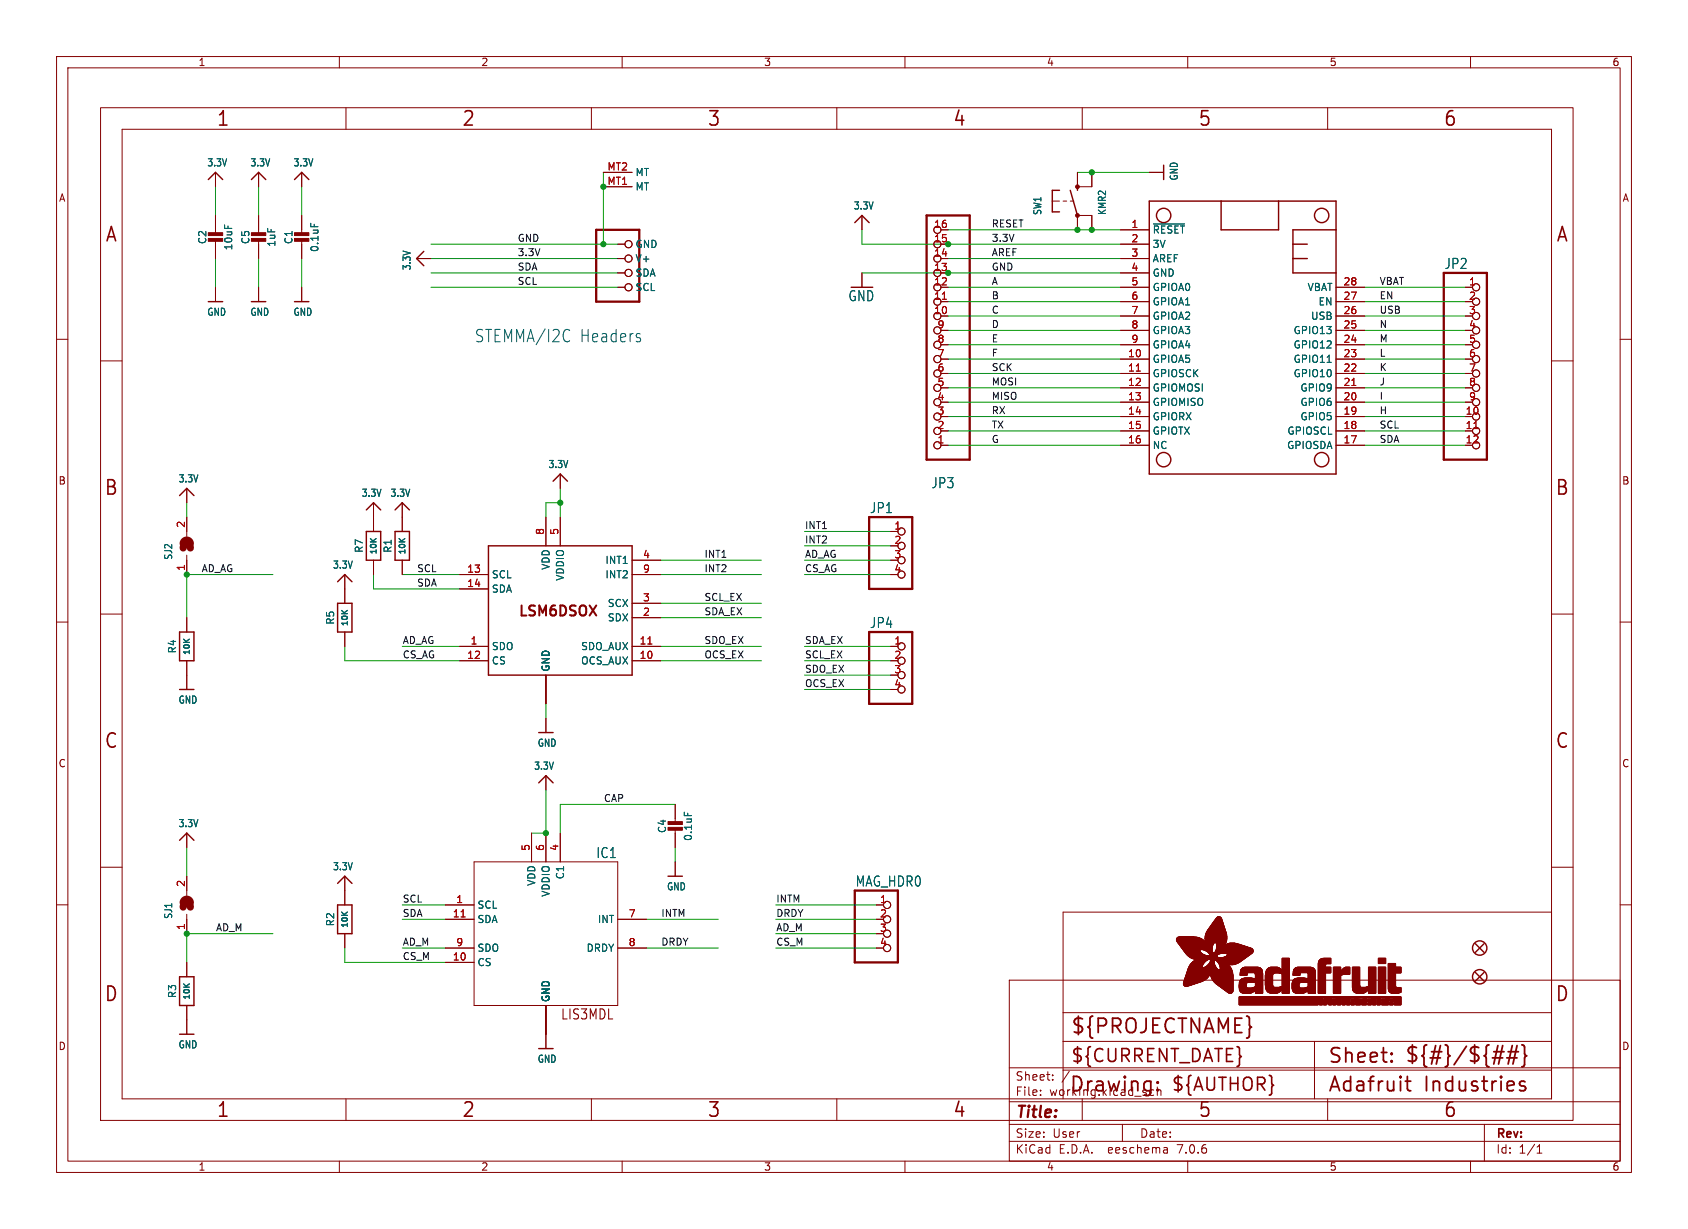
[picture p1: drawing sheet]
<svg xmlns="http://www.w3.org/2000/svg" width="298mm" height="217mm" viewBox="0 0 298 217" stroke-linecap="round" stroke-linejoin="round" font-family="sans-serif">
<defs><g id="words">
<g font-size="3.5" fill="#840000">
<text x="38.2" y="22.7">1</text>
<text x="81.6" y="22.7">2</text>
<text x="125" y="22.7">3</text>
<text x="168.4" y="22.7">4</text>
<text x="211.8" y="22.7">5</text>
<text x="255.1" y="22.7">6</text>
<text x="18.5" y="43.1">A</text>
<text x="275" y="43.1">A</text>
<text x="18.3" y="87.9">B</text>
<text x="274.9" y="87.9">B</text>
<text x="18.3" y="132.7">C</text>
<text x="274.9" y="132.7">C</text>
<text x="18.3" y="177.4">D</text>
<text x="274.9" y="177.4">D</text>
<text x="189.2" y="183.2">${PROJECTNAME}</text>
<text x="234.7" y="188.4">Sheet:</text>
<text x="248.3" y="188.3">${#}/${##}</text>
<text x="38.2" y="197.9">1</text>
<text x="81.6" y="197.9">2</text>
<text x="125" y="197.9">3</text>
<text x="168.4" y="197.9">4</text>
<text x="189" y="193.5">Drawing:</text>
<text x="211.8" y="197.9">5</text>
<text x="234.7" y="193.5">Adafruit</text>
<text x="251.8" y="193.5">Industries</text>
<text x="255.1" y="197.9">6</text>
</g>
<g font-size="3.2" fill="#840000">
<text x="189.2" y="188.2">${CURRENT_DATE}</text>
<text x="207" y="193.3">${AUTHOR}</text>
</g>
<g font-size="3" fill="#0000c2">
<text x="83.8" y="60.7">STEMMA/I2C</text>
<text x="102.5" y="60.7">Headers</text>
</g>
<text font-size="2.8" fill="#840000" x="179.4" y="198.2">Title:</text>
<g font-size="2.5" fill="#006464">
<text x="255.3" y="47.8">JP2</text>
<text x="149.9" y="53.5">GND</text>
<text x="164.6" y="86.5">JP3</text>
<text x="153.7" y="90.9">JP1</text>
<text x="153.7" y="111.3">JP4</text>
<text x="105.3" y="152">IC1</text>
<text x="151.2" y="157">MAG_HDR0</text>
</g>
<g font-size="2.5" fill="#840000">
<text x="91.4" y="109.5">LSM6DSOX</text>
<text x="99.1" y="180.5">LIS3MDL</text>
</g>
<g font-size="2.1" fill="#840000">
<text x="179.4" y="191.3">Sheet:</text>
<text x="179.4" y="194">File:</text>
<text x="185.5" y="194">working.kicad_sch</text>
<text x="179.4" y="201.4">Size:</text>
<text x="186.1" y="201.4">User</text>
<text x="201.4" y="201.4">Date:</text>
<text x="264.4" y="201.6">Rev:</text>
<text x="179.4" y="204.2">KiCad</text>
<text x="187.2" y="204.2">E.D.A.</text>
<text x="196.1" y="204.2">eeschema</text>
<text x="208.4" y="204.2">7.0.6</text>
<text x="264.4" y="204.2">Id:</text>
<text x="268.5" y="204.2">1/1</text>
</g>
<g font-size="1.8" fill="#840000">
<text x="35" y="11.9">1</text>
<text x="85" y="11.9">2</text>
<text x="135" y="11.9">3</text>
<text x="185" y="11.9">4</text>
<text x="235" y="11.9">5</text>
<text x="285" y="11.9">6</text>
<text x="10.3" y="35.9">A</text>
<text x="286.8" y="35.9">A</text>
<text x="10.3" y="85.9">B</text>
<text x="286.7" y="85.9">B</text>
<text x="10.3" y="135.9">C</text>
<text x="286.7" y="135.9">C</text>
<text x="10.3" y="185.9">D</text>
<text x="286.7" y="185.9">D</text>
<text x="35" y="207.2">1</text>
<text x="85" y="207.2">2</text>
<text x="135" y="207.2">3</text>
<text x="185" y="207.2">4</text>
<text x="235" y="207.2">5</text>
<text x="285" y="207.2">6</text>
</g>
<g font-size="1.8" fill="#006464">
<text x="36.5" y="29.6">3.3V</text>
<text x="44.2" y="29.6">3.3V</text>
<text x="51.8" y="29.6">3.3V</text>
<text x="112.3" y="33.9">MT</text>
<text x="112.3" y="31.3">MT</text>
<text x="208.4" y="32" transform="rotate(-90 208.4 32)">GND</text>
<text x="150.8" y="37.3">3.3V</text>
<text x="184.3" y="38.1" transform="rotate(-90 184.3 38.1)">SW1</text>
<text x="195.7" y="38.1" transform="rotate(-90 195.7 38.1)">KMR2</text>
<text x="203.7" y="41.5">~{RESET}</text>
<text x="36.7" y="43.3" transform="rotate(-90 36.7 43.3)">C2</text>
<text x="41.3" y="44.4" transform="rotate(-90 41.3 44.4)">10uF</text>
<text x="44.3" y="43.3" transform="rotate(-90 44.3 43.3)">C5</text>
<text x="48.9" y="43.8" transform="rotate(-90 48.9 43.8)">1uF</text>
<text x="51.9" y="43.3" transform="rotate(-90 51.9 43.3)">C1</text>
<text x="56.5" y="44.7" transform="rotate(-90 56.5 44.7)">0.1uF</text>
<text x="72.8" y="47.9" transform="rotate(-90 72.8 47.9)">3.3V</text>
<text x="112.3" y="44">GND</text>
<text x="112.3" y="46.6">V+</text>
<text x="203.7" y="44">3V</text>
<text x="203.7" y="46.6">AREF</text>
<text x="112.3" y="49.1">SDA</text>
<text x="112.3" y="51.7">SCL</text>
<text x="203.7" y="49.1">GND</text>
<text x="203.7" y="51.7">GPIOA0</text>
<text x="231.1" y="51.7">VBAT</text>
<text x="36.5" y="56">GND</text>
<text x="44.2" y="56">GND</text>
<text x="51.8" y="56">GND</text>
<text x="203.7" y="54.2">GPIOA1</text>
<text x="203.7" y="56.7">GPIOA2</text>
<text x="203.7" y="59.3">GPIOA3</text>
<text x="228.6" y="59.3">GPIO13</text>
<text x="231.7" y="56.7">USB</text>
<text x="233" y="54.2">EN</text>
<text x="203.7" y="64.4">GPIOA5</text>
<text x="203.7" y="61.8">GPIOA4</text>
<text x="228.6" y="64.4">GPIO11</text>
<text x="228.6" y="61.8">GPIO12</text>
<text x="203.7" y="66.9">GPIOSCK</text>
<text x="203.7" y="69.4">GPIOMOSI</text>
<text x="203.7" y="72">GPIOMISO</text>
<text x="228.6" y="66.9">GPIO10</text>
<text x="229.8" y="72">GPIO6</text>
<text x="229.8" y="69.4">GPIO9</text>
<text x="203.7" y="74.5">GPIORX</text>
<text x="203.7" y="77.1">GPIOTX</text>
<text x="227.5" y="77.1">GPIOSCL</text>
<text x="229.8" y="74.5">GPIO5</text>
<text x="96.9" y="83">3.3V</text>
<text x="203.7" y="79.6">NC</text>
<text x="227.5" y="79.6">GPIOSDA</text>
<text x="31.5" y="85.5">3.3V</text>
<text x="63.9" y="88.1">3.3V</text>
<text x="68.9" y="88.1">3.3V</text>
<text x="30.6" y="99.1" transform="rotate(-90 30.6 99.1)">SJ2</text>
<text x="58.8" y="100.8">3.3V</text>
<text x="64.4" y="97.9" transform="rotate(-90 64.4 97.9)">R7</text>
<text x="69.4" y="97.9" transform="rotate(-90 69.4 97.9)">R1</text>
<text x="97.4" y="100.9" transform="rotate(-90 97.4 100.9)">VDD</text>
<text x="106.9" y="99.9">INT1</text>
<text x="86.9" y="102.5">SCL</text>
<text x="86.9" y="105">SDA</text>
<text x="99.9" y="102.8" transform="rotate(-90 99.9 102.8)">VDDIO</text>
<text x="106.9" y="102.5">INT2</text>
<text x="107.4" y="107.5">SCX</text>
<text x="59.3" y="110.6" transform="rotate(-90 59.3 110.6)">R5</text>
<text x="107.4" y="110.1">SDX</text>
<text x="31.3" y="115.6" transform="rotate(-90 31.3 115.6)">R4</text>
<text x="86.9" y="115.2">SDO</text>
<text x="86.9" y="117.7">CS</text>
<text x="97.4" y="118.9" transform="rotate(-90 97.4 118.9)">GND</text>
<text x="102.6" y="117.7">OCS_AUX</text>
<text x="102.6" y="115.2">SDO_AUX</text>
<text x="31.5" y="124.6">GND</text>
<text x="94.3" y="136.3">3.3V</text>
<text x="95" y="132.2">GND</text>
<text x="31.5" y="146.5">3.3V</text>
<text x="118" y="147.4" transform="rotate(-90 118 147.4)">C4</text>
<text x="122.5" y="148.8" transform="rotate(-90 122.5 148.8)">0.1uF</text>
<text x="58.8" y="154.1">3.3V</text>
<text x="99.9" y="155.6" transform="rotate(-90 99.9 155.6)">C1</text>
<text x="84.3" y="160.9">SCL</text>
<text x="94.8" y="156.7" transform="rotate(-90 94.8 156.7)">VDD</text>
<text x="97.4" y="158.7" transform="rotate(-90 97.4 158.7)">VDDIO</text>
<text x="117.8" y="157.6">GND</text>
<text x="30.6" y="162.6" transform="rotate(-90 30.6 162.6)">SJ1</text>
<text x="59.3" y="163.9" transform="rotate(-90 59.3 163.9)">R2</text>
<text x="84.3" y="163.4">SDA</text>
<text x="105.6" y="163.4">INT</text>
<text x="84.3" y="171">CS</text>
<text x="84.3" y="168.5">SDO</text>
<text x="103.6" y="168.5">DRDY</text>
<text x="31.3" y="176.6" transform="rotate(-90 31.3 176.6)">R3</text>
<text x="97.4" y="177.3" transform="rotate(-90 97.4 177.3)">GND</text>
<text x="31.5" y="185.6">GND</text>
<text x="95" y="188.1">GND</text>
</g>
<g font-size="1.8" fill="#a90000">
<text x="107.3" y="32.8">MT1</text>
<text x="107.3" y="30.2">MT2</text>
<text x="165.1" y="40.4">16</text>
<text x="200" y="40.4">1</text>
<text x="165.1" y="45.5">14</text>
<text x="165.1" y="42.9">15</text>
<text x="200" y="42.9">2</text>
<text x="200" y="45.5">3</text>
<text x="165.1" y="53.1">11</text>
<text x="165.1" y="50.5">12</text>
<text x="165.1" y="48">13</text>
<text x="200" y="48">4</text>
<text x="200" y="50.5">5</text>
<text x="200" y="53.1">6</text>
<text x="237.4" y="53.1">27</text>
<text x="237.4" y="50.5">28</text>
<text x="259.6" y="50.5">1</text>
<text x="259.6" y="53.1">2</text>
<text x="165.1" y="55.6">10</text>
<text x="165.7" y="58.2">9</text>
<text x="200" y="55.6">7</text>
<text x="200" y="58.2">8</text>
<text x="237.4" y="58.2">25</text>
<text x="237.4" y="55.6">26</text>
<text x="259.6" y="55.6">3</text>
<text x="259.6" y="58.2">4</text>
<text x="165.7" y="65.8">6</text>
<text x="165.7" y="63.2">7</text>
<text x="165.7" y="60.7">8</text>
<text x="199.3" y="63.2">10</text>
<text x="199.3" y="65.8">11</text>
<text x="200" y="60.7">9</text>
<text x="237.4" y="65.8">22</text>
<text x="237.4" y="63.2">23</text>
<text x="237.4" y="60.7">24</text>
<text x="259.6" y="60.7">5</text>
<text x="259.6" y="63.2">6</text>
<text x="259.6" y="65.8">7</text>
<text x="165.7" y="70.9">4</text>
<text x="165.7" y="68.3">5</text>
<text x="199.3" y="68.3">12</text>
<text x="199.3" y="70.9">13</text>
<text x="237.4" y="70.9">20</text>
<text x="237.4" y="68.3">21</text>
<text x="259.6" y="68.3">8</text>
<text x="259.6" y="70.9">9</text>
<text x="165.7" y="75.9">2</text>
<text x="165.7" y="73.4">3</text>
<text x="199.3" y="73.4">14</text>
<text x="199.3" y="75.9">15</text>
<text x="237.4" y="75.9">18</text>
<text x="237.4" y="73.4">19</text>
<text x="259" y="73.4">10</text>
<text x="259" y="75.9">11</text>
<text x="165.7" y="78.5">1</text>
<text x="199.3" y="78.5">16</text>
<text x="237.4" y="78.5">17</text>
<text x="259" y="78.5">12</text>
<text x="32.8" y="93.4" transform="rotate(-90 32.8 93.4)">2</text>
<text x="96.3" y="94.7" transform="rotate(-90 96.3 94.7)">8</text>
<text x="98.8" y="94.7" transform="rotate(-90 98.8 94.7)">5</text>
<text x="158" y="93.7">1</text>
<text x="32.8" y="101" transform="rotate(-90 32.8 101)">1</text>
<text x="82.5" y="101.3">13</text>
<text x="113.6" y="98.8">4</text>
<text x="113.6" y="101.3">9</text>
<text x="158" y="96.3">2</text>
<text x="158" y="98.8">3</text>
<text x="158" y="101.3">4</text>
<text x="82.5" y="103.9">14</text>
<text x="113.6" y="106.4">3</text>
<text x="113.6" y="109">2</text>
<text x="82.5" y="116.6">12</text>
<text x="83.1" y="114">1</text>
<text x="113" y="116.6">10</text>
<text x="113" y="114">11</text>
<text x="158" y="114">1</text>
<text x="158" y="116.6">2</text>
<text x="158" y="119.1">3</text>
<text x="158" y="121.7">4</text>
<text x="93.7" y="150.6" transform="rotate(-90 93.7 150.6)">5</text>
<text x="96.3" y="150.6" transform="rotate(-90 96.3 150.6)">6</text>
<text x="98.8" y="150.6" transform="rotate(-90 98.8 150.6)">4</text>
<text x="32.8" y="156.9" transform="rotate(-90 32.8 156.9)">2</text>
<text x="80.6" y="159.8">1</text>
<text x="155.5" y="159.8">1</text>
<text x="32.8" y="164.5" transform="rotate(-90 32.8 164.5)">1</text>
<text x="80" y="162.3">11</text>
<text x="80.6" y="167.4">9</text>
<text x="111.1" y="162.3">7</text>
<text x="111.1" y="167.4">8</text>
<text x="155.5" y="162.3">2</text>
<text x="155.5" y="164.8">3</text>
<text x="155.5" y="167.4">4</text>
<text x="80" y="169.9">10</text>
</g>
<g font-size="1.7" fill="#0f0f0f">
<text x="175.3" y="40.3">RESET</text>
<text x="91.4" y="42.8">GND</text>
<text x="91.4" y="45.4">3.3V</text>
<text x="91.4" y="47.9">SDA</text>
<text x="175.3" y="45.4">AREF</text>
<text x="175.3" y="42.8">3.3V</text>
<text x="175.3" y="47.9">GND</text>
<text x="91.4" y="50.5">SCL</text>
<text x="175.3" y="53">B</text>
<text x="175.3" y="50.5">A</text>
<text x="243.8" y="53">EN</text>
<text x="243.8" y="50.5">VBAT</text>
<text x="175.3" y="58.1">D</text>
<text x="175.3" y="55.5">C</text>
<text x="243.8" y="58.1">N</text>
<text x="243.8" y="55.5">USB</text>
<text x="175.3" y="63.2">F</text>
<text x="175.3" y="65.7">SCK</text>
<text x="175.3" y="60.6">E</text>
<text x="243.8" y="63.2">L</text>
<text x="243.8" y="60.6">M</text>
<text x="243.8" y="65.7">K</text>
<text x="175.3" y="68.2">MOSI</text>
<text x="175.3" y="70.8">MISO</text>
<text x="243.8" y="68.2">J</text>
<text x="243.8" y="70.8">I</text>
<text x="175.3" y="75.9">TX</text>
<text x="175.3" y="73.3">RX</text>
<text x="243.8" y="73.3">H</text>
<text x="243.8" y="75.9">SCL</text>
<text x="175.3" y="78.4">G</text>
<text x="243.8" y="78.4">SDA</text>
<text x="142.2" y="93.6">INT1</text>
<text x="35.6" y="101.3">AD_AG</text>
<text x="73.7" y="101.3">SCL</text>
<text x="124.5" y="101.3">INT2</text>
<text x="124.5" y="98.7">INT1</text>
<text x="142.2" y="101.3">CS_AG</text>
<text x="142.2" y="98.7">AD_AG</text>
<text x="142.2" y="96.2">INT2</text>
<text x="73.7" y="103.8">SDA</text>
<text x="124.5" y="106.3">SCL_EX</text>
<text x="71.1" y="114">AD_AG</text>
<text x="124.5" y="108.9">SDA_EX</text>
<text x="124.5" y="114">SDO_EX</text>
<text x="142.2" y="114">SDA_EX</text>
<text x="71.1" y="116.5">CS_AG</text>
<text x="124.5" y="116.5">OCS_EX</text>
<text x="142.2" y="116.5">SCL_EX</text>
<text x="142.2" y="119">SDO_EX</text>
<text x="142.2" y="121.6">OCS_EX</text>
<text x="106.7" y="141.9">CAP</text>
<text x="71.1" y="159.7">SCL</text>
<text x="137.2" y="159.7">INTM</text>
<text x="38.1" y="164.8">AD_M</text>
<text x="71.1" y="162.2">SDA</text>
<text x="71.1" y="167.3">AD_M</text>
<text x="116.8" y="167.3">DRDY</text>
<text x="116.8" y="162.2">INTM</text>
<text x="137.2" y="164.8">AD_M</text>
<text x="137.2" y="162.2">DRDY</text>
<text x="137.2" y="167.3">CS_M</text>
<text x="71.1" y="169.8">CS_M</text>
</g>
<g font-size="1.4" fill="#006464">
<text x="66.9" y="98.2" transform="rotate(-90 66.9 98.2)">10K</text>
<text x="71.9" y="98.2" transform="rotate(-90 71.9 98.2)">10K</text>
<text x="61.8" y="110.9" transform="rotate(-90 61.8 110.9)">10K</text>
<text x="33.8" y="116" transform="rotate(-90 33.8 116)">10K</text>
<text x="61.8" y="164.2" transform="rotate(-90 61.8 164.2)">10K</text>
<text x="33.8" y="176.9" transform="rotate(-90 33.8 176.9)">10K</text>
</g>
</g></defs>
<g fill="none" stroke="#840000" stroke-width=".18">
<path d="M10 10h278.5v197.3h-278.5zM12 12h274.5v193.3h-274.5zM17.8 19h260.3v179.1h-260.3zM60 10v2M61.2 19v3.9M104.6 19v3.9M110 10v2M148 19v3.9M160 10v2M191.3 19v3.9M210 10v2M234.7 19v3.9"/>
<path d="M260 10v2M21.6 22.9h252.7v171.4h-252.7zM38.1 30.5v2.5M38.1 38.1v3.3M45.7 30.5v2.5M45.7 38.1v3.3M53.3 30.5v2.5M53.3 38.1v3.3M106.7 30.5h5.1M106.7 33h5.1M152.4 38.1v2.5M186.1 35.6h1.2"/>
<path d="M188 35.6h.6M189.2 35.6h.7M190.5 30.5v2.5h2.5v-2.5M203.2 30.5h2.5M10 60h2M38.1 42.4v3.3M38.1 50.8v2.5M45.7 42.4v3.3M45.7 50.8v2.5M53.3 42.4v3.3M53.3 50.8v2.5M73.7 45.7h2.5"/>
<path d="M109.2 43.2h1.3M109.2 50.8h1.3M109.2 45.7h1.3M109.2 48.3h1.3M152.4 48.3v2.5M166.4 40.6h1.2M166.4 43.2h1.2M166.4 58.4h1.2M166.4 55.9h1.2M166.4 53.3h1.2M166.4 50.8h1.2M166.4 45.7h1.2"/>
<path d="M166.4 48.3h1.2M190.5 40.6v-2.5h2.5v2.5M198.1 40.6h5.1M198.1 43.2h5.1M198.1 58.4h5.1M198.1 55.9h5.1M198.1 53.3h5.1M198.1 50.8h5.1M198.1 45.7h5.1M198.1 48.3h5.1M236.2 58.4h5.1M236.2 55.9h5.1"/>
<path d="M236.2 53.3h5.1M236.2 50.8h5.1M259.1 55.9h1.2M259.1 50.8h1.2M286.5 60h2M17.8 63.8h3.8M166.4 63.5h1.2M166.4 66h1.2M166.4 68.6h1.2M166.4 71.1h1.2M166.4 73.7h1.2M166.4 76.2h1.2"/>
<path d="M166.4 78.7h1.2M166.4 61h1.2M198.1 63.5h5.1M198.1 66h5.1M198.1 68.6h5.1M198.1 71.1h5.1M198.1 73.7h5.1M198.1 76.2h5.1M198.1 78.7h5.1M198.1 61h5.1M236.2 63.5h5.1M236.2 66h5.1"/>
<path d="M236.2 68.6h5.1M236.2 71.1h5.1M236.2 73.7h5.1M236.2 76.2h5.1M236.2 78.7h5.1M236.2 61h5.1M259.1 63.5h1.2M259.1 66h1.2M259.1 68.6h1.2M259.1 71.1h1.2M259.1 61h1.2M274.3 63.8h3.8"/>
<path d="M33 86.4v2.5M33 91.4v3.5M33 98.2v3.4M66 88.9v5.1M66 99.1v2.5M71.1 88.9v5.1M71.1 99.1v2.5M96.5 91.4v5.1M99.1 83.8v2.6M99.1 91.4v5.1M111.8 99.1h5M157.5 99.1h1.2"/>
<path d="M157.5 94h1.2M10 110h2M17.8 108.6h3.8M33 109.2v2.6M33 116.8v5.1M61 101.6v5.1M61 111.8v2.5M81.3 114.3h5.1M81.3 116.8h5.1M81.3 101.6h5.1M81.3 104.1h5.1M96.5 119.4v5.1"/>
<path d="M111.8 114.3h5M111.8 116.8h5M111.8 101.6h5M111.8 109.2h5M111.8 106.7h5M157.5 114.3h1.2M157.5 119.4h1.2M274.3 108.6h3.8M286.5 110h2M96.5 127v2.5M96.5 137.2v2.5M10 160h2"/>
<path d="M17.8 153.4h3.8M33 147.3v2.6M33 154.9v3.5M61 154.9v5.1M83.8 152.4h25.4v25.4h-25.4zM94 147.3v5.1M96.5 147.3v5.1M99.1 147.3v5.1M119.4 142.2v3.3M119.4 146.6v3.3M119.4 152.4v2.5M274.3 153.4h3.8"/>
<path d="M286.5 160h2M33 161.7v3.4M33 170.2v2.5M33 177.8v5.1M61 165.1v2.5M78.7 160h5.1M78.7 170.2h5.1M78.7 162.6h5.1M78.7 167.6h5.1M96.5 177.8v7.6M109.2 162.6h5.1M109.2 167.6h5.1"/>
<path d="M154.9 160h1.3M154.9 165.1h1.3M178.4 173.3h108.1v32h-108.1zM188 179.1h86.3M274.3 161.3h-86.3v33M61.2 194.3v3.8M104.6 194.3v3.8M148 194.3v3.8M178.4 198.8h108.1M178.4 194.8h108.1M178.4 188.8h108.1M184 193.6v.1"/>
<path d="M184 192.8v.1M186.1 190.9v.1M186.1 190.1v.1M188 184.1h86.3M188 189.2h86.3M189.1 189.4l-1.3 2M191.3 194.3v3.8M198.4 198.8v3M203.8 192.7l.2 .1M204 193.6l-.2 .1M204.6 192.2v1.5M204.6 192.9l.2-.2 .4 .1 .1 .9"/>
<path d="M232.4 184.1v10.2M234.7 194.3v3.8M262.5 198.8v6.5M60 205.3v2M110 205.3v2M160 205.3v2M178.4 201.8h108.1M206.3 203l.1 .9M206.4 203.8l-.1 .1M206.4 203.3h-.1M210 205.3v2M260 205.3v2"/>
<path d="M271.8 203.9h.8M271.8 202.8l.4-.4v1.5"/>
<circle cx="111.1" cy="50.8" r=".63"/>
<circle cx="111.1" cy="48.3" r=".63"/>
<circle cx="111.1" cy="43.2" r=".63"/>
<circle cx="111.1" cy="45.7" r=".63"/>
<circle cx="165.7" cy="40.6" r=".63"/>
<circle cx="165.7" cy="58.4" r=".63"/>
<circle cx="165.7" cy="53.3" r=".63"/>
<circle cx="165.7" cy="50.8" r=".63"/>
<circle cx="165.7" cy="45.7" r=".63"/>
<circle cx="165.7" cy="55.9" r=".63"/>
<circle cx="165.7" cy="48.3" r=".63"/>
<circle cx="165.7" cy="43.2" r=".63"/>
<circle cx="261" cy="50.8" r=".63"/>
<circle cx="261" cy="53.3" r=".63"/>
<circle cx="261" cy="55.9" r=".63"/>
<circle cx="261" cy="58.4" r=".63"/>
<circle cx="165.7" cy="78.7" r=".63"/>
<circle cx="165.7" cy="63.5" r=".63"/>
<circle cx="165.7" cy="76.2" r=".63"/>
<circle cx="165.7" cy="68.6" r=".63"/>
<circle cx="165.7" cy="66" r=".63"/>
<circle cx="165.7" cy="71.1" r=".63"/>
<circle cx="165.7" cy="73.7" r=".63"/>
<circle cx="165.7" cy="61" r=".63"/>
<circle cx="261" cy="68.6" r=".63"/>
<circle cx="261" cy="63.5" r=".63"/>
<circle cx="261" cy="66" r=".63"/>
<circle cx="261" cy="73.7" r=".63"/>
<circle cx="261" cy="78.7" r=".63"/>
<circle cx="261" cy="61" r=".63"/>
<circle cx="261" cy="76.2" r=".63"/>
<circle cx="261" cy="71.1" r=".63"/>
<circle cx="159.4" cy="96.5" r=".63"/>
<circle cx="159.4" cy="94" r=".63"/>
<circle cx="159.4" cy="99.1" r=".63"/>
<circle cx="159.4" cy="101.6" r=".63"/>
<circle cx="159.4" cy="119.4" r=".63"/>
<circle cx="159.4" cy="114.3" r=".63"/>
<circle cx="159.4" cy="116.8" r=".63"/>
<circle cx="159.4" cy="121.9" r=".63"/>
<circle cx="156.8" cy="162.6" r=".63"/>
<circle cx="156.8" cy="165.1" r=".63"/>
<circle cx="156.8" cy="167.6" r=".63"/>
<circle cx="156.8" cy="160" r=".63"/>
</g>
<g fill="none" stroke="#840000" stroke-width=".25">
<path d="M36.8 31.7l1.3-1.2 1.3 1.2M44.4 31.7l1.3-1.2 1.3 1.2M52.1 31.7l1.2-1.2 1.3 1.2M151.1 39.4l1.3-1.3 1.3 1.3M187.3 33.7h-1.2v3.8h1.2M189.2 33.7l1.3 4.4M190.5 33v.7M203.2 35.6h33v48.2h-33zM205.7 29.2v2.5M215.9 35.6v5h10.2v-5M36.8 53.3h2.6M44.4 53.3h2.6"/>
<path d="M52.1 53.3h2.5M74.9 44.4l-1.2 1.3 1.2 1.3M228.6 43.2h2.5M228.6 45.7h2.5M236.2 40.6h-7.6v7.7h7.6M31.7 87.6l1.3-1.2 1.3 1.2M64.8 94h2.5v5.1h-2.5zM64.8 90.2l1.2-1.3 1.3 1.3M69.8 94h2.6v5.1h-2.6zM69.8 90.2l1.3-1.3 1.3 1.3M86.4 96.5h25.4v22.9h-25.4zM97.8 85.1l1.3-1.3 1.2 1.3"/>
<path d="M31.7 111.8h2.6v5h-2.6zM59.7 102.9l1.3-1.3 1.2 1.3M59.7 106.7h2.5v5.1h-2.5zM31.7 121.9h2.6M95.2 138.4l1.3-1.2 1.3 1.2M95.2 129.5h2.6M31.7 148.6l1.3-1.3 1.3 1.3M59.7 156.2l1.3-1.3 1.2 1.3M118.1 154.9h2.5M31.7 172.7h2.6v5.1h-2.6zM59.7 160h2.5v5.1h-2.5zM260.9 166.9l1.5 1.5"/>
<path d="M260.9 172l1.5 1.5M262.4 166.9l-1.5 1.5M262.4 172l-1.5 1.5M31.7 182.9h2.6M95.2 185.4h2.6"/>
<circle cx="205.7" cy="38.1" r="1.27"/>
<circle cx="233.7" cy="38.1" r="1.27"/>
<circle cx="205.7" cy="81.3" r="1.27"/>
<circle cx="233.7" cy="81.3" r="1.27"/>
<circle cx="261.6" cy="167.6" r="1.27"/>
<circle cx="261.6" cy="172.7" r="1.27"/>
</g>
<path d="M54.9 39.5v.6M203.9 39.6h5.5M234.6 64.1h.8M121 143.6v.6" fill="none" stroke="#006464" stroke-width=".18"/>
<path d="M166.6 52.9h.7M200.9 65.6h.7M239 68.2h.7M260.6 75.8h.7M114.5 113.9h.8M81.5 162.1h.7" fill="none" stroke="#a90000" stroke-width=".18"/>
<g fill="#840000" stroke="#840000" stroke-width=".18">
<path d="M208 166.3h4.8z"/>
<path d="M208 166.2l4.8 .1z"/>
<path d="M208 166.2h4.8z"/>
<path d="M208 166.2h4.7z"/>
<path d="M208 166.1l4.7 .1z"/>
<path d="M208 166.1h4.6z"/>
<path d="M208 166l4.5 .1z"/>
<path d="M208 166h4.5z"/>
<path d="M208 166.4h4.9z"/>
<path d="M208 166.3l4.9 .1z"/>
<path d="M208 166h4.4z"/>
<path d="M208 165.9l4.4 .1z"/>
<path d="M208.1 166.4l4.9 .1z"/>
<path d="M208.1 165.9h4.2z"/>
<path d="M208.1 166.5h4.9z"/>
<path d="M208.1 165.9h4.1z"/>
<path d="M208.1 165.8l4 .1z"/>
<path d="M208.1 166.6h5z"/>
<path d="M208.1 166.5l4.9 .1z"/>
<path d="M208.1 165.8h3.9z"/>
<path d="M208.2 166.6h4.9z"/>
<path d="M208.2 165.8h3.6z"/>
<path d="M208.2 166.6l4.9 .1z"/>
<path d="M208.2 165.7l3.5 .1z"/>
<path d="M208.2 166.7h5z"/>
<path d="M208.2 166.7h4.9z"/>
<path d="M208.3 166.7l4.9 .1z"/>
<path d="M208.3 165.7h3.3z"/>
<path d="M208.3 166.8h6.3z"/>
<path d="M208.3 166.8h4.9z"/>
<path d="M208.3 166.8l6.3 .1z"/>
<path d="M208.4 166.9h6.2z"/>
<path d="M208.4 167h6.1z"/>
<path d="M208.4 166.9l6.1 .1z"/>
<path d="M208.4 165.7h2.8z"/>
<path d="M208.5 167h6z"/>
<path d="M208.5 167l6 .1z"/>
<path d="M208.6 167.1h5.9z"/>
<path d="M208.6 167.1l5.8 .1z"/>
<path d="M208.6 167.2h5.8z"/>
<path d="M208.7 167.2l5.7 .1z"/>
<path d="M208.7 167.3h5.7z"/>
<path d="M208.7 167.3l5.7 .1z"/>
<path d="M208.8 167.4h5.6z"/>
<path d="M208.8 167.5h5.5z"/>
<path d="M208.8 167.4l5.5 .1z"/>
<path d="M208.9 167.5l5.4 .1z"/>
<path d="M208.9 167.6h5.4z"/>
<path d="M208.9 167.6l5.4 .1z"/>
<path d="M209 167.7h5.3z"/>
<path d="M209 167.7l5.3 .1z"/>
<path d="M209 167.8h5.3z"/>
<path d="M209.1 167.8h5.2z"/>
<path d="M209.1 167.8l5.2 .1z"/>
<path d="M209.1 167.9h5.2z"/>
<path d="M209.2 167.9l3.1 .1z"/>
<path d="M209.2 168h3z"/>
<path d="M209.2 174.1h1.8z"/>
<path d="M209.2 174l1.8 .1z"/>
<path d="M209.2 174h2z"/>
<path d="M209.2 174h2.1z"/>
<path d="M209.2 173.9l2.1 .1z"/>
<path d="M209.2 173.9h2.3z"/>
<path d="M209.2 173.9h2.4z"/>
<path d="M209.2 173.8l2.4 .1z"/>
<path d="M209.2 173.8h2.6z"/>
<path d="M209.2 168l3 .1z"/>
<path d="M209.3 174.1l1.4 .1z"/>
<path d="M209.3 174.1h1.5z"/>
<path d="M209.3 173.8h2.6z"/>
<path d="M209.3 173.7l2.6 .1z"/>
<path d="M209.3 173.7h2.8z"/>
<path d="M209.3 168.1h2.9z"/>
<path d="M209.3 174.2h1.2z"/>
<path d="M209.3 174.2h1.3z"/>
<path d="M209.3 173.7h2.9z"/>
<path d="M209.3 173.6l3 .1z"/>
<path d="M209.3 173.6h3.1z"/>
<path d="M209.3 173.6h3.2z"/>
<path d="M209.3 168.1l2.9 .1z"/>
<path d="M209.3 174.2l1.1 .1z"/>
<path d="M209.3 173.5l3.3 .1z"/>
<path d="M209.3 173.5h3.3z"/>
<path d="M209.3 173.4l3.4 .1z"/>
<path d="M209.3 173.4h3.5z"/>
<path d="M209.3 168.2h2.9z"/>
<path d="M209.4 174.3h.9z"/>
<path d="M209.4 173.4h3.4z"/>
<path d="M209.4 174.3h.8z"/>
<path d="M209.4 173.3l3.5 .1z"/>
<path d="M209.4 173.3h3.5z"/>
<path d="M209.4 173.3h3.6z"/>
<path d="M209.4 173.2l3.7 .1z"/>
<path d="M209.4 168.3h2.8z"/>
<path d="M209.4 168.2l2.8 .1z"/>
<path d="M209.4 174.3l.7 .1z"/>
<path d="M209.4 173.2h3.7z"/>
<path d="M209.4 173.2h3.8z"/>
<path d="M209.4 173.1l3.8 .1z"/>
<path d="M209.4 173.1h3.9z"/>
<path d="M209.5 173.1h3.8z"/>
<path d="M209.5 173l3.8 .1z"/>
<path d="M209.5 168.3l2.8 .1z"/>
<path d="M209.5 174.4h.5z"/>
<path d="M209.5 173h3.9z"/>
<path d="M209.5 172.9l4 .1z"/>
<path d="M209.5 168.4h2.8z"/>
<path d="M209.5 172.9h4z"/>
<path d="M209.5 172.8l4.1 .1z"/>
<path d="M209.5 172.8h4.1z"/>
<path d="M209.5 168.4l2.9 .1z"/>
<path d="M209.6 172.8h4z"/>
<path d="M209.6 172.7l4 .1z"/>
<path d="M209.6 168.5h2.8z"/>
<path d="M209.6 174.4h.3z"/>
<path d="M209.6 172.7h4.1z"/>
<path d="M209.6 172.6l4.1 .1z"/>
<path d="M209.6 168.5l2.9 .1z"/>
<path d="M209.6 172.6h4.1z"/>
<path d="M209.6 172.6h4.2z"/>
<path d="M209.6 172.5l4.2 .1z"/>
<path d="M209.6 172.5h4.2z"/>
<path d="M209.6 168.6h3z"/>
<path d="M209.6 168.6h2.9z"/>
<path d="M209.7 172.5h4.1z"/>
<path d="M209.7 172.4l4.1 .1z"/>
<path d="M209.7 172.4h4.2z"/>
<path d="M209.7 172.3l4.2 .1z"/>
<path d="M209.7 168.6l2.9 .1z"/>
<path d="M209.8 172.3h4.1z"/>
<path d="M209.8 172.2l4.1 .1z"/>
<path d="M209.8 172.2h4.1z"/>
<path d="M209.8 168.7l2.9 .1z"/>
<path d="M209.8 168.7h2.9z"/>
<path d="M209.8 172.1l4.2 .1z"/>
<path d="M209.8 172.1h4.2z"/>
<path d="M209.8 168.8h3z"/>
<path d="M209.8 172l4.2 .1z"/>
<path d="M209.8 172h4.2z"/>
<path d="M209.8 168.8h3.1z"/>
<path d="M209.9 171.9l4.1 .1z"/>
<path d="M209.9 171.9h4.1z"/>
<path d="M209.9 168.8l3 .1z"/>
<path d="M209.9 171.8l4.1 .1z"/>
<path d="M209.9 171.8h4.1z"/>
<path d="M209.9 168.9h3.1z"/>
<path d="M209.9 171.8h8z"/>
<path d="M209.9 171.7l8 .1z"/>
<path d="M209.9 171.7h7.9z"/>
<path d="M209.9 168.9h3.2z"/>
<path d="M210 171.6l7.8 .1z"/>
<path d="M210 171.6h7.8z"/>
<path d="M210 168.9l3.2 .1z"/>
<path d="M210 171.5l7.8 .1z"/>
<path d="M210 171.5h5.5z"/>
<path d="M210 169h3.3z"/>
<path d="M210 171.5h5.4z"/>
<path d="M210 171.4l5.4 .1z"/>
<path d="M210 171.4h5.3z"/>
<path d="M210 169h5.2z"/>
<path d="M210.1 171.3l5.1 .1z"/>
<path d="M210.1 171.3h5.1z"/>
<path d="M210.1 169l5.1 .1z"/>
<path d="M210.1 171.2l5 .1z"/>
<path d="M210.1 171.2h5z"/>
<path d="M210.1 171.1l5 .1z"/>
<path d="M210.1 171.1h4.9z"/>
<path d="M210.1 169.1h5z"/>
<path d="M210.2 171l2.5 .1z"/>
<path d="M210.2 171h2.5z"/>
<path d="M210.2 169.1h5z"/>
<path d="M210.2 171h2.4z"/>
<path d="M210.2 169.1l5 .1z"/>
<path d="M210.2 170.9l2.4 .1z"/>
<path d="M210.2 170.9h2.4z"/>
<path d="M210.2 169.2h5z"/>
<path d="M210.3 170.8l2.3 .1z"/>
<path d="M210.3 170.8h2.3z"/>
<path d="M210.3 169.2h4.9z"/>
<path d="M210.3 170.7l2.3 .1z"/>
<path d="M210.3 170.7h2.3z"/>
<path d="M210.3 169.2l5 .1z"/>
<path d="M210.4 170.7h2.2z"/>
<path d="M210.4 170.6l2.3 .1z"/>
<path d="M210.4 170.6h2.3z"/>
<path d="M210.4 169.3h5z"/>
<path d="M210.4 170.5l2.3 .1z"/>
<path d="M210.5 170.5h2.2z"/>
<path d="M210.5 169.3l5.2 .1z"/>
<path d="M210.5 170.4l2.3 .1z"/>
<path d="M210.5 170.4h2.3z"/>
<path d="M210.6 170.4h2.2z"/>
<path d="M210.6 169.4h9.6z"/>
<path d="M210.6 170.3l2.2 .1z"/>
<path d="M210.6 170.3h2.2z"/>
<path d="M210.7 170.3h2.2z"/>
<path d="M210.7 169.4l9.4 .1z"/>
<path d="M210.7 170.2l2.2 .1z"/>
<path d="M210.7 170.2h2.2z"/>
<path d="M210.8 170.2h2.2z"/>
<path d="M210.8 170.1l2.2 .1z"/>
<path d="M210.8 169.5h9.3z"/>
<path d="M210.8 170.1h2.2z"/>
<path d="M210.9 170.1h2.2z"/>
<path d="M211 170l2.1 .1z"/>
<path d="M211 170h2.1z"/>
<path d="M211 169.5l9 .1z"/>
<path d="M211 170h2.2z"/>
<path d="M211.1 169.9l2.2 .1z"/>
<path d="M211.1 169.9h2.2z"/>
<path d="M211.2 169.6h8.7z"/>
<path d="M211.2 169.8l2.1 .1z"/>
<path d="M211.3 169.8h2.1z"/>
<path d="M211.3 169.6h8.6z"/>
<path d="M211.4 169.7l2.1 .1z"/>
<path d="M211.5 169.7h2.1z"/>
<path d="M211.6 169.7h2z"/>
<path d="M211.7 169.6l2 .1z"/>
<path d="M212.7 167.9l1.6 .1z"/>
<path d="M212.8 168h1.5z"/>
<path d="M212.9 168h1.4z"/>
<path d="M212.9 171l2.1 .1z"/>
<path d="M213 171h2z"/>
<path d="M213 168l1.3 .1z"/>
<path d="M213 166h3.9z"/>
<path d="M213 165.9l3.9 .1z"/>
<path d="M213 165.9h3.9z"/>
<path d="M213 165.8l3.9 .1z"/>
<path d="M213.1 171h1.9z"/>
<path d="M213.1 168.1h1.2z"/>
<path d="M213.1 166.3l3.8 .1z"/>
<path d="M213.1 166.3h3.8z"/>
<path d="M213.1 166.2l3.8 .1z"/>
<path d="M213.1 166.2h3.8z"/>
<path d="M213.1 166.1l3.8 .1z"/>
<path d="M213.1 166.1h3.8z"/>
<path d="M213.1 166l3.8 .1z"/>
<path d="M213.1 165.8h3.8z"/>
<path d="M213.1 165.7l3.8 .1z"/>
<path d="M213.1 165.7h3.8z"/>
<path d="M213.1 165.6l3.8 .1z"/>
<path d="M213.1 165.6h3.8z"/>
<path d="M213.1 165.5l3.8 .1z"/>
<path d="M213.1 165.5h3.8z"/>
<path d="M213.1 166.4l3.7 .1z"/>
<path d="M213.1 166.4h3.8z"/>
<path d="M213.1 165.4l3.8 .1z"/>
<path d="M213.1 165.4h3.8z"/>
<path d="M213.1 170.9l1.9 .1z"/>
<path d="M213.1 166.5l3.7 .1z"/>
<path d="M213.1 166.5h3.7z"/>
<path d="M213.1 165.3l3.8 .1z"/>
<path d="M213.1 165.3h3.8z"/>
<path d="M213.2 170.9h1.7z"/>
<path d="M213.2 166.7h1.6z"/>
<path d="M213.2 166.6l3.6 .1z"/>
<path d="M213.2 166.6h3.6z"/>
<path d="M213.2 165.2l3.7 .1z"/>
<path d="M213.2 165.2h3.7z"/>
<path d="M213.2 165.1l3.7 .1z"/>
<path d="M213.2 168.1l1.1 .1z"/>
<path d="M213.2 166.7l1.5 .1z"/>
<path d="M213.2 166.7h1.5z"/>
<path d="M213.2 165.1h3.6z"/>
<path d="M213.2 165l3.6 .1z"/>
<path d="M213.3 170.9h1.6z"/>
<path d="M213.3 166.8h1.3z"/>
<path d="M213.3 165h3.5z"/>
<path d="M213.3 164.9l3.5 .1z"/>
<path d="M213.3 170.8l1.6 .1z"/>
<path d="M213.3 168.2h1z"/>
<path d="M213.3 164.9h3.5z"/>
<path d="M213.3 164.8l3.5 .1z"/>
<path d="M213.4 170.8h1.5z"/>
<path d="M213.4 164.8h3.4z"/>
<path d="M213.4 164.8h3.3z"/>
<path d="M213.4 164.7l3.3 .1z"/>
<path d="M213.4 168.2l1 .1z"/>
<path d="M213.4 164.7h3.3z"/>
<path d="M213.4 164.6l3.3 .1z"/>
<path d="M213.5 170.7l1.4 .1z"/>
<path d="M213.5 170.7h1.3z"/>
<path d="M213.5 168.3h.9z"/>
<path d="M213.5 164.6h3.2z"/>
<path d="M213.5 164.5l3.2 .1z"/>
<path d="M213.5 164.5h3.2z"/>
<path d="M213.5 164.5h3.1z"/>
<path d="M213.6 170.6l1.2 .1z"/>
<path d="M213.6 170.6h1.2z"/>
<path d="M213.6 168.3l.8 .1z"/>
<path d="M213.6 164.4l3 .1z"/>
<path d="M213.6 164.4h3z"/>
<path d="M213.6 168.4h.8z"/>
<path d="M213.6 164.3l3 .1z"/>
<path d="M213.7 170.5l1.1 .1z"/>
<path d="M213.7 170.5h1.1z"/>
<path d="M213.7 168.4l.8 .1z"/>
<path d="M213.7 164.3h2.9z"/>
<path d="M213.7 170.5h1z"/>
<path d="M213.7 168.5h.9z"/>
<path d="M213.7 168.5h.8z"/>
<path d="M213.7 164.2l2.9 .1z"/>
<path d="M213.7 164.2h2.8z"/>
<path d="M213.7 170.4l1 .1z"/>
<path d="M213.8 170.4h.9z"/>
<path d="M213.8 169h1.4z"/>
<path d="M213.8 168.6h2.1z"/>
<path d="M213.8 168.5l2.3 .1z"/>
<path d="M213.8 164.2h2.7z"/>
<path d="M213.8 164.1l2.7 .1z"/>
<path d="M213.8 170.3l.9 .1z"/>
<path d="M213.8 168.9l1.4 .1z"/>
<path d="M213.8 168.6l1.9 .1z"/>
<path d="M213.8 168.6h2z"/>
<path d="M213.8 164.1h2.7z"/>
<path d="M213.8 170.3h.9z"/>
<path d="M213.8 168.9h1.4z"/>
<path d="M213.8 168.7h1.7z"/>
<path d="M213.8 164l2.7 .1z"/>
<path d="M213.9 170.3h.8z"/>
<path d="M213.9 170.2l.8 .1z"/>
<path d="M213.9 168.9h1.4z"/>
<path d="M213.9 168.8l1.4 .1z"/>
<path d="M213.9 168.8h1.4z"/>
<path d="M213.9 168.8h1.5z"/>
<path d="M213.9 168.7l1.6 .1z"/>
<path d="M213.9 164h2.6z"/>
<path d="M213.9 170.2h.8z"/>
<path d="M213.9 169.6l6 .1z"/>
<path d="M213.9 163.9l2.6 .1z"/>
<path d="M213.9 170.1l.8 .1z"/>
<path d="M213.9 163.9h2.5z"/>
<path d="M214 170.1h.7z"/>
<path d="M214 170l.7 .1z"/>
<path d="M214 169.7h5.8z"/>
<path d="M214 163.8l2.4 .1z"/>
<path d="M214 163.8h2.4z"/>
<path d="M214 170h.7z"/>
<path d="M214 169.9l.7 .1z"/>
<path d="M214 169.9h.7z"/>
<path d="M214 169.8l.7 .1z"/>
<path d="M214 169.8h.8z"/>
<path d="M214 169.7l5.7 .1z"/>
<path d="M214 172.2l4 .1z"/>
<path d="M214 172.2h4z"/>
<path d="M214 172.2h3.9z"/>
<path d="M214 172.1l3.9 .1z"/>
<path d="M214 172.1h3.9z"/>
<path d="M214 172l3.9 .1z"/>
<path d="M214 172h3.9z"/>
<path d="M214 171.9l3.9 .1z"/>
<path d="M214 163.7l2.4 .1z"/>
<path d="M214.1 172.6h3.9z"/>
<path d="M214.1 172.5l3.9 .1z"/>
<path d="M214.1 172.5h3.9z"/>
<path d="M214.1 172.4l3.9 .1z"/>
<path d="M214.1 172.4h3.9z"/>
<path d="M214.1 172.3l3.9 .1z"/>
<path d="M214.1 172.3h3.9z"/>
<path d="M214.1 171.9h3.8z"/>
<path d="M214.1 171.8l3.8 .1z"/>
<path d="M214.1 171.8h3.8z"/>
<path d="M214.1 163.7h2.3z"/>
<path d="M214.1 172.7h3.9z"/>
<path d="M214.1 172.6l3.9 .1z"/>
<path d="M214.1 163.6l2.3 .1z"/>
<path d="M214.1 163.6h2.3z"/>
<path d="M214.1 172.8h3.9z"/>
<path d="M214.1 172.7l3.9 .1z"/>
<path d="M214.2 172.9h3.8z"/>
<path d="M214.2 172.8l3.8 .1z"/>
<path d="M214.2 172.8h3.8z"/>
<path d="M214.2 163.6h2.1z"/>
<path d="M214.2 163.5l2.1 .1z"/>
<path d="M214.2 173h3.8z"/>
<path d="M214.2 172.9l3.8 .1z"/>
<path d="M214.2 163.5h2.1z"/>
<path d="M214.2 163.4l2.1 .1z"/>
<path d="M214.3 173.1h3.7z"/>
<path d="M214.3 173l3.7 .1z"/>
<path d="M214.3 163.4h2z"/>
<path d="M214.3 173.2h3.7z"/>
<path d="M214.3 173.1l3.7 .1z"/>
<path d="M214.3 163.3l2 .1z"/>
<path d="M214.3 163.3h2z"/>
<path d="M214.4 173.2l3.6 .1z"/>
<path d="M214.4 173.2h3.6z"/>
<path d="M214.4 163.3h1.9z"/>
<path d="M214.4 163.2l1.8 .1z"/>
<path d="M214.4 173.3h3.6z"/>
<path d="M214.4 163.2h1.8z"/>
<path d="M214.5 173.3l3.5 .1z"/>
<path d="M214.5 163.2h1.7z"/>
<path d="M214.5 173.4h3.5z"/>
<path d="M214.5 163.1l1.7 .1z"/>
<path d="M214.5 163.1h1.7z"/>
<path d="M214.5 173.4l3.5 .1z"/>
<path d="M214.5 163l1.7 .1z"/>
<path d="M214.6 173.5h3.4z"/>
<path d="M214.6 173.6h3.4z"/>
<path d="M214.6 173.5l3.4 .1z"/>
<path d="M214.6 163h1.6z"/>
<path d="M214.6 168.5h6.8z"/>
<path d="M214.6 162.9l1.6 .1z"/>
<path d="M214.6 162.9h1.5z"/>
<path d="M214.7 173.7h3.3z"/>
<path d="M214.7 173.6l3.3 .1z"/>
<path d="M214.7 168.5h6.7z"/>
<path d="M214.7 162.9h1.4z"/>
<path d="M214.7 162.8l1.4 .1z"/>
<path d="M214.7 162.8h1.4z"/>
<path d="M214.8 173.7l3.2 .1z"/>
<path d="M214.8 168.4l6.7 .1z"/>
<path d="M214.8 162.7l1.3 .1z"/>
<path d="M214.8 162.7h1.3z"/>
<path d="M214.8 173.8h3.2z"/>
<path d="M214.8 168.4h6.7z"/>
<path d="M214.8 168.3l6.7 .1z"/>
<path d="M214.8 162.6l1.3 .1z"/>
<path d="M214.9 168.3h6.6z"/>
<path d="M214.9 162.6h1.2z"/>
<path d="M214.9 162.6h1.1z"/>
<path d="M214.9 173.9h3.1z"/>
<path d="M214.9 173.8l3.1 .1z"/>
<path d="M214.9 169.8h4.8z"/>
<path d="M214.9 168.2l6.7 .1z"/>
<path d="M214.9 168.2h6.7z"/>
<path d="M214.9 162.5l1.1 .1z"/>
<path d="M214.9 162.5h1.1z"/>
<path d="M214.9 166.7h1.8z"/>
<path d="M215 173.9h3z"/>
<path d="M215 169.8h4.6z"/>
<path d="M215 168.1l6.6 .1z"/>
<path d="M215 168.1h6.6z"/>
<path d="M215 168.1h6.5z"/>
<path d="M215 166.7h1.7z"/>
<path d="M215 162.5h1z"/>
<path d="M215 162.4l1 .1z"/>
<path d="M215 174h3z"/>
<path d="M215 173.9l3 .1z"/>
<path d="M215 168l6.5 .1z"/>
<path d="M215 168h6.5z"/>
<path d="M215 166.8h1.7z"/>
<path d="M215 166.7l1.7 .1z"/>
<path d="M215 162.4h1z"/>
<path d="M215 169.8l4.6 .1z"/>
<path d="M215 167.9l6.5 .1z"/>
<path d="M215 167.9h6.5z"/>
<path d="M215.1 174h2.9z"/>
<path d="M215.1 167.8l6.4 .1z"/>
<path d="M215.1 167.8h6.3z"/>
<path d="M215.1 167.7l6.2 .1z"/>
<path d="M215.1 167.7h6.2z"/>
<path d="M215.1 166.9l1.5 .1z"/>
<path d="M215.1 166.9h1.5z"/>
<path d="M215.1 166.8l1.6 .1z"/>
<path d="M215.1 162.3l.8 .1z"/>
<path d="M215.1 162.3h.8z"/>
<path d="M215.1 174l2.9 .1z"/>
<path d="M215.1 169.9l4.4 .1z"/>
<path d="M215.1 169.9h4.4z"/>
<path d="M215.1 167.7h6.1z"/>
<path d="M215.1 167.6l6 .1z"/>
<path d="M215.1 167.6h5.9z"/>
<path d="M215.1 167.6h5.8z"/>
<path d="M215.1 167.5l5.7 .1z"/>
<path d="M215.1 167.5h5.6z"/>
<path d="M215.1 167.4l5.5 .1z"/>
<path d="M215.1 167.4h5.4z"/>
<path d="M215.1 167.4h5.2z"/>
<path d="M215.1 167.3l5.2 .1z"/>
<path d="M215.1 167.3h5.1z"/>
<path d="M215.1 167.3h1.2z"/>
<path d="M215.1 167.2l4.9 .1z"/>
<path d="M215.1 167.2h1.3z"/>
<path d="M215.1 167.1l1.4 .1z"/>
<path d="M215.1 167.1h1.4z"/>
<path d="M215.1 167l1.4 .1z"/>
<path d="M215.1 167h1.5z"/>
<path d="M215.1 162.2l.8 .1z"/>
<path d="M215.2 174.1h2.8z"/>
<path d="M215.2 170h4.2z"/>
<path d="M215.2 162.2h.7z"/>
<path d="M215.2 170l4.2 .1z"/>
<path d="M215.2 162.2h.6z"/>
<path d="M215.3 174.1l2.7 .1z"/>
<path d="M215.3 170.1h4z"/>
<path d="M215.3 162.1l.4 .1z"/>
<path d="M215.3 174.2h2.7z"/>
<path d="M215.3 170.1l3.9 .1z"/>
<path d="M215.3 170.1h3.9z"/>
<path d="M215.3 162.1h.4z"/>
<path d="M215.3 170.2h3.8z"/>
<path d="M215.4 170.2l3.6 .1z"/>
<path d="M215.4 170.2h3.6z"/>
<path d="M215.4 174.3h2.6z"/>
<path d="M215.4 174.2l2.6 .1z"/>
<path d="M215.4 170.3h3.5z"/>
<path d="M215.5 174.3h2.5z"/>
<path d="M215.5 170.4h3.2z"/>
<path d="M215.5 170.3l3.3 .1z"/>
<path d="M215.5 170.4l1.4 .1z"/>
<path d="M215.5 170.4h1.4z"/>
<path d="M215.5 174.3l2.5 .1z"/>
<path d="M215.5 170.5h1.5z"/>
<path d="M215.6 174.4h2.4z"/>
<path d="M215.6 171.5h2.2z"/>
<path d="M215.6 170.6h1.5z"/>
<path d="M215.6 170.5l1.4 .1z"/>
<path d="M215.6 170.5h1.4z"/>
<path d="M215.6 170.7h1.6z"/>
<path d="M215.6 170.6l1.6 .1z"/>
<path d="M215.6 170.6h1.6z"/>
<path d="M215.7 170.7l1.6 .1z"/>
<path d="M215.7 170.7h1.6z"/>
<path d="M215.7 174.4l2.3 .1z"/>
<path d="M215.7 171.5h2.1z"/>
<path d="M215.7 171.4l2 .1z"/>
<path d="M215.7 170.9h1.7z"/>
<path d="M215.7 170.8l1.7 .1z"/>
<path d="M215.7 170.8h1.7z"/>
<path d="M215.7 170.8h1.6z"/>
<path d="M215.7 174.5h2.3z"/>
<path d="M215.7 171.4h2z"/>
<path d="M215.7 171.3l2 .1z"/>
<path d="M215.7 171l1.8 .1z"/>
<path d="M215.7 171h1.8z"/>
<path d="M215.7 170.9l1.8 .1z"/>
<path d="M215.7 170.9h1.8z"/>
<path d="M215.8 171.3h1.9z"/>
<path d="M215.8 171.2l1.8 .1z"/>
<path d="M215.8 171.2h1.8z"/>
<path d="M215.8 171.1l1.8 .1z"/>
<path d="M215.8 171.1h1.8z"/>
<path d="M215.8 174.5h2.2z"/>
<path d="M215.8 174.5l2.2 .1z"/>
<path d="M215.8 169.3l4.5 .1z"/>
<path d="M215.9 174.6h2.1z"/>
<path d="M216 174.6l2 .1z"/>
<path d="M216 174.7h2z"/>
<path d="M216.1 174.7l1.9 .1z"/>
<path d="M216.1 174.8h1.9z"/>
<path d="M216.2 174.8l1.8 .1z"/>
<path d="M216.2 169.3h4.1z"/>
<path d="M216.2 174.9h1.8z"/>
<path d="M216.3 174.9h1.7z"/>
<path d="M216.3 169.3h4.1z"/>
<path d="M216.3 174.9l1.7 .1z"/>
<path d="M216.4 167.3h3.7z"/>
<path d="M216.4 175h1.6z"/>
<path d="M216.4 169.2l4.1 .1z"/>
<path d="M216.5 175l1.5 .1z"/>
<path d="M216.5 167.2h3.3z"/>
<path d="M216.5 175.1h1.5z"/>
<path d="M216.5 169.2h4z"/>
<path d="M216.5 167.1l3.2 .1z"/>
<path d="M216.6 175.1l1.4 .1z"/>
<path d="M216.6 169.2h3.9z"/>
<path d="M216.6 168.5l4.8 .1z"/>
<path d="M216.6 167.1h2.9z"/>
<path d="M216.6 175.2h1.4z"/>
<path d="M216.7 175.2h1.3z"/>
<path d="M216.7 169.1l3.9 .1z"/>
<path d="M216.7 167l2.6 .1z"/>
<path d="M216.7 169.1h3.9z"/>
<path d="M216.8 175.3h1.2z"/>
<path d="M216.8 175.2l1.2 .1z"/>
<path d="M216.8 168.6h4.5z"/>
<path d="M216.8 167h2.4z"/>
<path d="M216.8 169.1h3.9z"/>
<path d="M216.8 167h2.3z"/>
<path d="M216.9 175.3h1.1z"/>
<path d="M216.9 175.3l1.1 .1z"/>
<path d="M216.9 170.4h1.7z"/>
<path d="M216.9 169l3.8 .1z"/>
<path d="M216.9 169h3.9z"/>
<path d="M216.9 166.9l2.1 .1z"/>
<path d="M216.9 175.4h1z"/>
<path d="M216.9 170.4l1.7 .1z"/>
<path d="M216.9 168.6l4.3 .1z"/>
<path d="M217 168.7h4.2z"/>
<path d="M217 175.4h.9z"/>
<path d="M217 168.9l3.9 .1z"/>
<path d="M217 168.9h3.9z"/>
<path d="M217 168.9h4z"/>
<path d="M217 168.8h4.1z"/>
<path d="M217 168.7l4.1 .1z"/>
<path d="M217 166.9h1.9z"/>
<path d="M217 175.4l.9 .1z"/>
<path d="M217 168.8l4 .1z"/>
<path d="M217 168.8h4z"/>
<path d="M217 166.9h1.8z"/>
<path d="M217.1 170.5h1.4z"/>
<path d="M217.1 175.5h.8z"/>
<path d="M217.1 175.5h.7z"/>
<path d="M217.1 166.8l1.6 .1z"/>
<path d="M217.2 175.5l.6 .1z"/>
<path d="M217.2 170.5h1.1z"/>
<path d="M217.2 175.6h.6z"/>
<path d="M217.2 170.5l1.1 .1z"/>
<path d="M217.3 175.6h.4z"/>
<path d="M217.3 166.8h1.2z"/>
<path d="M217.4 166.8h1z"/>
<path d="M217.4 175.6l.1 .1z"/>
<path d="M217.4 170.6h.6z"/>
<path d="M219.1 177.7h14z"/>
<path d="M219.1 177.6l14 .1z"/>
<path d="M219.1 177.6h14z"/>
<path d="M219.1 177.5l14 .1z"/>
<path d="M219.1 177.5h14z"/>
<path d="M219.1 177.4l14 .1z"/>
<path d="M219.1 177.4h14z"/>
<path d="M219.1 177.3l14 .1z"/>
<path d="M219.1 177.3h14z"/>
<path d="M219.1 177.2l14 .1z"/>
<path d="M219.1 177.2h14z"/>
<path d="M219.1 177.1l14 .1z"/>
<path d="M219.1 177.1h14z"/>
<path d="M219.1 177l14 .1z"/>
<path d="M219.1 177h14z"/>
<path d="M219.1 176.9l14 .1z"/>
<path d="M219.1 176.9h14z"/>
<path d="M219.1 176.8l14 .1z"/>
<path d="M219.1 176.8h14z"/>
<path d="M219.1 176.7l14 .1z"/>
<path d="M219.1 176.7h14z"/>
<path d="M219.1 176.6l14 .1z"/>
<path d="M219.1 176.6h14z"/>
<path d="M219.1 176.5l14 .1z"/>
<path d="M219.1 176.5h14z"/>
<path d="M219.1 176.4l28.6 .1z"/>
<path d="M219.1 176.4h28.6z"/>
<path d="M219.1 176.3l28.6 .1z"/>
<path d="M219.1 176.3h28.6z"/>
<path d="M219.1 174.6h1.3z"/>
<path d="M219.1 174.5l1.3 .1z"/>
<path d="M219.1 174.5h1.2z"/>
<path d="M219.1 174.4l1.2 .1z"/>
<path d="M219.1 174.4h1.2z"/>
<path d="M219.1 174.3l1.2 .1z"/>
<path d="M219.1 174.3h1.2z"/>
<path d="M219.1 174.2l1.2 .1z"/>
<path d="M219.1 174.2h1.2z"/>
<path d="M219.1 174.1l1.2 .1z"/>
<path d="M219.1 174.1h1.2z"/>
<path d="M219.1 174.9l4.2 .1z"/>
<path d="M219.1 174.9h4.2z"/>
<path d="M219.1 174.8l4.2 .1z"/>
<path d="M219.1 174.8h4.2z"/>
<path d="M219.1 174.7l4.2 .1z"/>
<path d="M219.1 174.7h1.5z"/>
<path d="M219.1 174.6l1.4 .1z"/>
<path d="M219.1 174l1.2 .1z"/>
<path d="M219.1 174h1.2z"/>
<path d="M219.1 173.9l1.2 .1z"/>
<path d="M219.1 173.9h1.3z"/>
<path d="M219.1 173.8l1.3 .1z"/>
<path d="M219.1 173.8h1.4z"/>
<path d="M219.1 173.8h1.5z"/>
<path d="M219.1 173.7l1.5 .1z"/>
<path d="M219.1 175.1h4.2z"/>
<path d="M219.1 175l4.2 .1z"/>
<path d="M219.1 175h4.2z"/>
<path d="M219.1 173.7h4.2z"/>
<path d="M219.1 173.6l4.2 .1z"/>
<path d="M219.1 173.6h4.2z"/>
<path d="M219.2 175.1l2.7 .1z"/>
<path d="M219.2 173.6h4.1z"/>
<path d="M219.2 173.5l4.1 .1z"/>
<path d="M219.2 175.2h2.6z"/>
<path d="M219.2 175.2h2.7z"/>
<path d="M219.2 173.5h4.1z"/>
<path d="M219.2 173.4l4.1 .1z"/>
<path d="M219.2 173.4h4.1z"/>
<path d="M219.3 175.3h2.4z"/>
<path d="M219.3 175.3h2.5z"/>
<path d="M219.3 175.2l2.5 .1z"/>
<path d="M219.3 173.4h4z"/>
<path d="M219.3 173.3l4 .1z"/>
<path d="M219.3 172.5h1.2z"/>
<path d="M219.3 172.4l1.2 .1z"/>
<path d="M219.3 172.4h1.2z"/>
<path d="M219.3 172.3l1.2 .1z"/>
<path d="M219.3 172.3h1.2z"/>
<path d="M219.3 172.2l1.2 .1z"/>
<path d="M219.3 172.2h1.2z"/>
<path d="M219.3 172.1l1.3 .1z"/>
<path d="M219.3 173.3h4z"/>
<path d="M219.3 172.1h1.3z"/>
<path d="M219.3 172l1.3 .1z"/>
<path d="M219.3 172h1.3z"/>
<path d="M219.3 172h3.9z"/>
<path d="M219.3 171.9l3.9 .1z"/>
<path d="M219.3 171.9h3.9z"/>
<path d="M219.3 175.4h2.3z"/>
<path d="M219.3 175.3l2.4 .1z"/>
<path d="M219.3 171.8l3.9 .1z"/>
<path d="M219.3 171.8h3.9z"/>
<path d="M219.3 171.7l3.9 .1z"/>
<path d="M219.3 171.7h3.9z"/>
<path d="M219.4 175.4h2.1z"/>
<path d="M219.4 173.2l3.9 .1z"/>
<path d="M219.4 173.2h3.9z"/>
<path d="M219.4 171.6l3.8 .1z"/>
<path d="M219.4 171.6h3.8z"/>
<path d="M219.4 171.5l3.8 .1z"/>
<path d="M219.4 171.5h3.8z"/>
<path d="M219.4 171.5h3.7z"/>
<path d="M219.4 175.5h2z"/>
<path d="M219.4 175.4l2.1 .1z"/>
<path d="M219.4 171.4l3.7 .1z"/>
<path d="M219.4 171.4h3.7z"/>
<path d="M219.5 173.1l3.8 .1z"/>
<path d="M219.5 171.4h3.6z"/>
<path d="M219.5 175.5h1.9z"/>
<path d="M219.5 173.1h3.8z"/>
<path d="M219.5 171.3l3.5 .1z"/>
<path d="M219.5 171.3h3.5z"/>
<path d="M219.6 173.1h3.7z"/>
<path d="M219.6 171.3h3.4z"/>
<path d="M219.6 175.5l1.7 .1z"/>
<path d="M219.6 171.2l3.3 .1z"/>
<path d="M219.6 175.6h1.6z"/>
<path d="M219.6 173l3.7 .1z"/>
<path d="M219.6 171.2h3.3z"/>
<path d="M219.7 171.2h3.2z"/>
<path d="M219.7 171.1l3.1 .1z"/>
<path d="M219.7 173h2.1z"/>
<path d="M219.8 171.1h2.9z"/>
<path d="M219.8 175.6h1.2z"/>
<path d="M219.9 173h1.6z"/>
<path d="M219.9 171l2.7 .1z"/>
<path d="M220 172.9l1.3 .1z"/>
<path d="M220 171h2.5z"/>
<path d="M221.3 174.7h2z"/>
<path d="M221.4 174.6l1.9 .1z"/>
<path d="M221.6 174.6h1.7z"/>
<path d="M221.7 174.6h1.6z"/>
<path d="M221.7 174.5l1.6 .1z"/>
<path d="M221.8 174.5h1.5z"/>
<path d="M221.8 172h1.4z"/>
<path d="M221.9 172l1.3 .1z"/>
<path d="M221.9 174.5h1.4z"/>
<path d="M221.9 172.1l1.4 .1z"/>
<path d="M221.9 172.1h1.4z"/>
<path d="M221.9 172.1h1.3z"/>
<path d="M221.9 172.3h1.4z"/>
<path d="M221.9 172.2l1.4 .1z"/>
<path d="M221.9 172.2h1.4z"/>
<path d="M222 175.6h1.3z"/>
<path d="M222 175.5l1.3 .1z"/>
<path d="M222 175.5h1.3z"/>
<path d="M222 175.4l1.3 .1z"/>
<path d="M222 175.4h1.3z"/>
<path d="M222 175.3l1.3 .1z"/>
<path d="M222 175.3h1.3z"/>
<path d="M222 175.2l1.3 .1z"/>
<path d="M222 175.2h1.3z"/>
<path d="M222 175.1l1.3 .1z"/>
<path d="M222 174.4l1.3 .1z"/>
<path d="M222 174.4h1.3z"/>
<path d="M222 174.3l1.3 .1z"/>
<path d="M222 174.3h1.3z"/>
<path d="M222 174.2l1.3 .1z"/>
<path d="M222 174.2h1.3z"/>
<path d="M222 174.1l1.3 .1z"/>
<path d="M222 174.1h1.3z"/>
<path d="M222 174l1.3 .1z"/>
<path d="M222 174h1.3z"/>
<path d="M222 173.9l1.3 .1z"/>
<path d="M222 173.9h1.3z"/>
<path d="M222 173.8l1.3 .1z"/>
<path d="M222 173.8h1.3z"/>
<path d="M222 173.7l1.3 .1z"/>
<path d="M222 173h1.3z"/>
<path d="M222 172.9l1.3 .1z"/>
<path d="M222 172.9h1.3z"/>
<path d="M222 172.8l1.3 .1z"/>
<path d="M222 172.8h1.3z"/>
<path d="M222 172.7l1.3 .1z"/>
<path d="M222 172.7h1.3z"/>
<path d="M222 172.6l1.3 .1z"/>
<path d="M222 172.6h1.3z"/>
<path d="M222 172.5l1.3 .1z"/>
<path d="M222 172.5h1.3z"/>
<path d="M222 172.4l1.3 .1z"/>
<path d="M222 172.4h1.3z"/>
<path d="M222 172.3l1.3 .1z"/>
<path d="M223.7 174.2h1.3z"/>
<path d="M223.7 174.1l1.3 .1z"/>
<path d="M223.7 174.1h1.3z"/>
<path d="M223.7 174l1.3 .1z"/>
<path d="M223.7 174h1.3z"/>
<path d="M223.7 173.9l1.3 .1z"/>
<path d="M223.7 173.9h1.3z"/>
<path d="M223.7 173.8l1.3 .1z"/>
<path d="M223.7 173.8h1.3z"/>
<path d="M223.7 173.7l1.3 .1z"/>
<path d="M223.7 173.7h1.3z"/>
<path d="M223.7 173.6l1.3 .1z"/>
<path d="M223.7 173.6h1.3z"/>
<path d="M223.7 173.5l1.3 .1z"/>
<path d="M223.7 173.5h1.3z"/>
<path d="M223.7 173.4l1.3 .1z"/>
<path d="M223.7 173.4h1.3z"/>
<path d="M223.7 173.3l1.3 .1z"/>
<path d="M223.7 173.3h1.3z"/>
<path d="M223.7 173.2l1.3 .1z"/>
<path d="M223.7 173.2h1.3z"/>
<path d="M223.7 173.1l1.3 .1z"/>
<path d="M223.7 173.1h1.3z"/>
<path d="M223.7 173l1.3 .1z"/>
<path d="M223.7 173h1.3z"/>
<path d="M223.7 172.9l1.3 .1z"/>
<path d="M223.7 172.9h1.3z"/>
<path d="M223.7 172.8l1.3 .1z"/>
<path d="M223.7 172.8h1.3z"/>
<path d="M223.7 172.7l1.3 .1z"/>
<path d="M223.7 172.7h1.3z"/>
<path d="M223.7 172.6l1.3 .1z"/>
<path d="M223.7 172.6h1.3z"/>
<path d="M223.7 172.5l1.3 .1z"/>
<path d="M223.7 172.5h1.3z"/>
<path d="M223.7 172.4l1.3 .1z"/>
<path d="M223.7 174.4l1.4 .1z"/>
<path d="M223.7 174.4h1.4z"/>
<path d="M223.7 174.3l1.4 .1z"/>
<path d="M223.7 174.3h1.4z"/>
<path d="M223.7 174.3h1.3z"/>
<path d="M223.7 174.2l1.3 .1z"/>
<path d="M223.7 172.4h1.3z"/>
<path d="M223.7 172.3l1.3 .1z"/>
<path d="M223.7 172.3h1.4z"/>
<path d="M223.7 172.2l1.4 .1z"/>
<path d="M223.7 172.2h1.4z"/>
<path d="M223.8 174.7l4.2 .1z"/>
<path d="M223.8 174.7h4.2z"/>
<path d="M223.8 174.6l4.2 .1z"/>
<path d="M223.8 174.6h4.2z"/>
<path d="M223.8 174.5l1.5 .1z"/>
<path d="M223.8 174.5h1.4z"/>
<path d="M223.8 174.5h1.3z"/>
<path d="M223.8 172.2h1.3z"/>
<path d="M223.8 172.1l1.3 .1z"/>
<path d="M223.8 172.1h1.4z"/>
<path d="M223.8 172l1.6 .1z"/>
<path d="M223.8 172h4.2z"/>
<path d="M223.8 174.9h4.2z"/>
<path d="M223.8 174.8l4.2 .1z"/>
<path d="M223.8 174.8h4.2z"/>
<path d="M223.8 171.9l4.2 .1z"/>
<path d="M223.8 171.9h4.2z"/>
<path d="M223.8 171.8l4.2 .1z"/>
<path d="M223.8 171.8h4.2z"/>
<path d="M223.8 174.9l4.2 .1z"/>
<path d="M223.8 171.7l4.2 .1z"/>
<path d="M223.9 175.1h2.8z"/>
<path d="M223.9 175l4.1 .1z"/>
<path d="M223.9 175h4.1z"/>
<path d="M223.9 171.7h4.1z"/>
<path d="M223.9 171.6l4.1 .1z"/>
<path d="M223.9 171.6h4.1z"/>
<path d="M223.9 175.1l2.7 .1z"/>
<path d="M223.9 175.1h2.7z"/>
<path d="M223.9 171.5l4.1 .1z"/>
<path d="M223.9 175.2h2.6z"/>
<path d="M223.9 171.5h4.1z"/>
<path d="M224 175.2h2.5z"/>
<path d="M224 171.5h2.6z"/>
<path d="M224 175.3h2.4z"/>
<path d="M224 175.2l2.4 .1z"/>
<path d="M224 171.4l2.6 .1z"/>
<path d="M224 171.4h2.6z"/>
<path d="M224.1 175.3h2.2z"/>
<path d="M224.1 171.4h2.4z"/>
<path d="M224.1 175.3l2.2 .1z"/>
<path d="M224.1 171.3l2.4 .1z"/>
<path d="M224.1 171.3h2.3z"/>
<path d="M224.1 175.4h2.2z"/>
<path d="M224.2 175.4h2z"/>
<path d="M224.2 171.3h2.1z"/>
<path d="M224.2 171.2l2.1 .1z"/>
<path d="M224.2 175.5h1.9z"/>
<path d="M224.2 175.4l1.9 .1z"/>
<path d="M224.2 171.2h2z"/>
<path d="M224.3 171.2h1.9z"/>
<path d="M224.3 175.5h1.7z"/>
<path d="M224.3 171.1l1.8 .1z"/>
<path d="M224.4 171.1h1.7z"/>
<path d="M224.4 175.5l1.6 .1z"/>
<path d="M224.5 175.6h1.4z"/>
<path d="M224.5 171l1.5 .1z"/>
<path d="M224.6 171h1.3z"/>
<path d="M224.7 175.6h1z"/>
<path d="M226.1 172l1.9 .1z"/>
<path d="M226.2 174.5l1.8 .1z"/>
<path d="M226.3 172.1h1.7z"/>
<path d="M226.3 174.5h1.7z"/>
<path d="M226.5 172.1h1.5z"/>
<path d="M226.5 174.5h1.5z"/>
<path d="M226.5 174.4l1.5 .1z"/>
<path d="M226.5 172.1l1.5 .1z"/>
<path d="M226.6 172.2h1.4z"/>
<path d="M226.6 174.4h1.4z"/>
<path d="M226.7 175.6h1.3z"/>
<path d="M226.7 175.5l1.3 .1z"/>
<path d="M226.7 175.5h1.3z"/>
<path d="M226.7 175.4l1.3 .1z"/>
<path d="M226.7 175.4h1.3z"/>
<path d="M226.7 175.3l1.3 .1z"/>
<path d="M226.7 175.3h1.3z"/>
<path d="M226.7 175.2l1.3 .1z"/>
<path d="M226.7 175.2h1.3z"/>
<path d="M226.7 175.1l1.3 .1z"/>
<path d="M226.7 175.1h1.3z"/>
<path d="M226.7 174.4h1.3z"/>
<path d="M226.7 174.3l1.3 .1z"/>
<path d="M226.7 174.3h1.3z"/>
<path d="M226.7 174.2l1.3 .1z"/>
<path d="M226.7 174.2h1.3z"/>
<path d="M226.7 174.1l1.3 .1z"/>
<path d="M226.7 174.1h1.3z"/>
<path d="M226.7 174l1.3 .1z"/>
<path d="M226.7 174h1.3z"/>
<path d="M226.7 173.9l1.3 .1z"/>
<path d="M226.7 173.9h1.3z"/>
<path d="M226.7 173.8l1.3 .1z"/>
<path d="M226.7 173.8h1.3z"/>
<path d="M226.7 173.7l1.3 .1z"/>
<path d="M226.7 173.7h1.3z"/>
<path d="M226.7 173.6l1.3 .1z"/>
<path d="M226.7 173.6h1.3z"/>
<path d="M226.7 173.5l1.3 .1z"/>
<path d="M226.7 173.5h1.3z"/>
<path d="M226.7 173.4l1.3 .1z"/>
<path d="M226.7 173.4h1.3z"/>
<path d="M226.7 173.3l1.3 .1z"/>
<path d="M226.7 173.3h1.3z"/>
<path d="M226.7 173.2l1.3 .1z"/>
<path d="M226.7 173.2h1.3z"/>
<path d="M226.7 173.1l1.3 .1z"/>
<path d="M226.7 173.1h1.3z"/>
<path d="M226.7 173l1.3 .1z"/>
<path d="M226.7 173h1.3z"/>
<path d="M226.7 172.9l1.3 .1z"/>
<path d="M226.7 172.9h1.3z"/>
<path d="M226.7 172.8l1.3 .1z"/>
<path d="M226.7 172.8h1.3z"/>
<path d="M226.7 172.7l1.3 .1z"/>
<path d="M226.7 172.7h1.3z"/>
<path d="M226.7 172.6l1.3 .1z"/>
<path d="M226.7 172.6h1.3z"/>
<path d="M226.7 172.5l1.3 .1z"/>
<path d="M226.7 172.5h1.3z"/>
<path d="M226.7 172.4l1.3 .1z"/>
<path d="M226.7 172.4h1.3z"/>
<path d="M226.7 172.3l1.3 .1z"/>
<path d="M226.7 172.3h1.3z"/>
<path d="M226.7 172.2l1.3 .1z"/>
<path d="M226.7 172.2h1.3z"/>
<path d="M226.7 171.5h1.3z"/>
<path d="M226.7 171.4l1.3 .1z"/>
<path d="M226.7 171.4h1.3z"/>
<path d="M226.7 171.3l1.3 .1z"/>
<path d="M226.7 171.3h1.3z"/>
<path d="M226.7 171.2l1.3 .1z"/>
<path d="M226.7 171.2h1.3z"/>
<path d="M226.7 171.1l1.3 .1z"/>
<path d="M226.7 171.1h1.3z"/>
<path d="M226.7 171l1.3 .1z"/>
<path d="M226.7 171h1.3z"/>
<path d="M226.7 170.9l1.3 .1z"/>
<path d="M226.7 170.9h1.3z"/>
<path d="M226.7 170.8l1.3 .1z"/>
<path d="M226.7 170.8h1.3z"/>
<path d="M226.7 170.7l1.3 .1z"/>
<path d="M226.7 170.7h1.3z"/>
<path d="M226.7 170.6l1.3 .1z"/>
<path d="M226.7 170.6h1.3z"/>
<path d="M226.7 170.5l1.3 .1z"/>
<path d="M226.7 170.5h1.3z"/>
<path d="M226.7 170.4l1.3 .1z"/>
<path d="M226.7 170.4h1.3z"/>
<path d="M226.7 170.3l1.3 .1z"/>
<path d="M226.7 170.3h1.3z"/>
<path d="M226.7 170.2l1.3 .1z"/>
<path d="M226.7 170.2h1.3z"/>
<path d="M226.7 170.1l1.3 .1z"/>
<path d="M226.7 170.1h1.3z"/>
<path d="M226.7 170l1.3 .1z"/>
<path d="M226.7 170h1.3z"/>
<path d="M226.7 169.9l1.3 .1z"/>
<path d="M226.7 169.9h1.3z"/>
<path d="M226.7 169.8l1.3 .1z"/>
<path d="M226.7 169.8h1.3z"/>
<path d="M226.7 169.7l1.3 .1z"/>
<path d="M226.7 169.7h1.3z"/>
<path d="M226.7 169.6l1.3 .1z"/>
<path d="M226.7 169.6h1.3z"/>
<path d="M226.7 169.5l1.3 .1z"/>
<path d="M226.7 169.5h1.3z"/>
<path d="M226.7 169.4l1.3 .1z"/>
<path d="M228.4 174.8h4.2z"/>
<path d="M228.4 174.7l4.2 .1z"/>
<path d="M228.4 174.7h1.5z"/>
<path d="M228.4 174.6l1.4 .1z"/>
<path d="M228.4 174.6h1.4z"/>
<path d="M228.4 174.6h1.3z"/>
<path d="M228.4 174.5l1.3 .1z"/>
<path d="M228.4 174.5h1.3z"/>
<path d="M228.4 174.4l1.3 .1z"/>
<path d="M228.4 174.4h1.3z"/>
<path d="M228.4 174.3l1.3 .1z"/>
<path d="M228.4 174.3h1.3z"/>
<path d="M228.4 174.2l1.3 .1z"/>
<path d="M228.4 174.2h1.3z"/>
<path d="M228.4 174.1l1.3 .1z"/>
<path d="M228.4 174.1h1.3z"/>
<path d="M228.4 174l1.3 .1z"/>
<path d="M228.4 174h1.3z"/>
<path d="M228.4 173.9l1.3 .1z"/>
<path d="M228.4 173.9h1.3z"/>
<path d="M228.5 174.9l4.1 .1z"/>
<path d="M228.5 174.9h4.1z"/>
<path d="M228.5 174.8l4.1 .1z"/>
<path d="M228.5 173.8l1.3 .1z"/>
<path d="M228.5 173.8h1.3z"/>
<path d="M228.5 173.8h1.4z"/>
<path d="M228.5 173.7l1.5 .1z"/>
<path d="M228.5 175.1h4.1z"/>
<path d="M228.5 175l4.1 .1z"/>
<path d="M228.5 175h4.1z"/>
<path d="M228.5 173.7h4.1z"/>
<path d="M228.5 173.6l4.1 .1z"/>
<path d="M228.5 173.6h4.1z"/>
<path d="M228.5 175.2h2.8z"/>
<path d="M228.5 175.1l2.8 .1z"/>
<path d="M228.5 173.5l4.1 .1z"/>
<path d="M228.5 173.5h4.1z"/>
<path d="M228.6 175.2h2.6z"/>
<path d="M228.6 173.4l4 .1z"/>
<path d="M228.6 173.4h4z"/>
<path d="M228.6 175.3h2.4z"/>
<path d="M228.6 175.3h2.5z"/>
<path d="M228.6 175.2l2.5 .1z"/>
<path d="M228.6 173.3l4 .1z"/>
<path d="M228.6 172.5h1.2z"/>
<path d="M228.6 172.4l1.2 .1z"/>
<path d="M228.6 172.4h1.2z"/>
<path d="M228.6 172.3l1.2 .1z"/>
<path d="M228.6 172.3h1.2z"/>
<path d="M228.6 172.2l1.3 .1z"/>
<path d="M228.6 172.2h1.3z"/>
<path d="M228.6 172.1l1.3 .1z"/>
<path d="M228.6 175.3l2.4 .1z"/>
<path d="M228.6 173.3h4z"/>
<path d="M228.6 172.1h1.3z"/>
<path d="M228.6 172l1.3 .1z"/>
<path d="M228.6 172h1.4z"/>
<path d="M228.6 172h4z"/>
<path d="M228.6 171.9l4 .1z"/>
<path d="M228.6 171.9h4z"/>
<path d="M228.6 171.8l4 .1z"/>
<path d="M228.6 171.8h4z"/>
<path d="M228.7 175.4h2.3z"/>
<path d="M228.7 173.3h3.9z"/>
<path d="M228.7 171.7l3.9 .1z"/>
<path d="M228.7 171.7h3.9z"/>
<path d="M228.7 175.4h2.2z"/>
<path d="M228.7 173.2l3.9 .1z"/>
<path d="M228.7 173.2h3.9z"/>
<path d="M228.7 171.6l3.9 .1z"/>
<path d="M228.7 171.6h3.8z"/>
<path d="M228.7 171.5l3.8 .1z"/>
<path d="M228.7 175.4l2.1 .1z"/>
<path d="M228.7 171.5h3.8z"/>
<path d="M228.7 171.4l3.8 .1z"/>
<path d="M228.8 175.5h2z"/>
<path d="M228.8 171.4h3.7z"/>
<path d="M228.8 173.1l3.8 .1z"/>
<path d="M228.8 171.4h3.6z"/>
<path d="M228.9 175.5h1.8z"/>
<path d="M228.9 173.1h3.7z"/>
<path d="M228.9 171.3l3.5 .1z"/>
<path d="M228.9 171.3h3.4z"/>
<path d="M229 175.5l1.6 .1z"/>
<path d="M229 173l3.6 .1z"/>
<path d="M229 171.2l3.3 .1z"/>
<path d="M229 171.2h3.2z"/>
<path d="M229 175.6h1.6z"/>
<path d="M229.1 173h2z"/>
<path d="M229.1 171.1l3 .1z"/>
<path d="M229.1 171.1h3z"/>
<path d="M229.2 175.6h1.2z"/>
<path d="M229.2 173h1.7z"/>
<path d="M229.3 171l2.6 .1z"/>
<path d="M229.4 172.9l1.3 .1z"/>
<path d="M229.4 171h2.4z"/>
<path d="M230.7 174.7h1.9z"/>
<path d="M230.8 174.6l1.8 .1z"/>
<path d="M230.9 174.6h1.7z"/>
<path d="M231 174.6h1.6z"/>
<path d="M231.1 174.5l1.5 .1z"/>
<path d="M231.2 174.5h1.4z"/>
<path d="M231.2 172l1.4 .1z"/>
<path d="M231.2 172h1.4z"/>
<path d="M231.3 174.5h1.3z"/>
<path d="M231.3 172.1l1.3 .1z"/>
<path d="M231.3 172.1h1.3z"/>
<path d="M231.3 175.6h1.3z"/>
<path d="M231.3 175.5l1.3 .1z"/>
<path d="M231.3 175.5h1.3z"/>
<path d="M231.3 175.4l1.3 .1z"/>
<path d="M231.3 175.4h1.3z"/>
<path d="M231.3 175.3l1.3 .1z"/>
<path d="M231.3 175.3h1.3z"/>
<path d="M231.3 175.2l1.3 .1z"/>
<path d="M231.3 175.2h1.3z"/>
<path d="M231.3 175.1l1.3 .1z"/>
<path d="M231.3 174.4l1.3 .1z"/>
<path d="M231.3 174.4h1.3z"/>
<path d="M231.3 174.3l1.3 .1z"/>
<path d="M231.3 174.3h1.3z"/>
<path d="M231.3 174.2l1.3 .1z"/>
<path d="M231.3 174.2h1.3z"/>
<path d="M231.3 174.1l1.3 .1z"/>
<path d="M231.3 174.1h1.3z"/>
<path d="M231.3 174l1.3 .1z"/>
<path d="M231.3 174h1.3z"/>
<path d="M231.3 173.9l1.3 .1z"/>
<path d="M231.3 173.9h1.3z"/>
<path d="M231.3 173.8l1.3 .1z"/>
<path d="M231.3 173.8h1.3z"/>
<path d="M231.3 173.7l1.3 .1z"/>
<path d="M231.3 173h1.3z"/>
<path d="M231.3 172.9l1.3 .1z"/>
<path d="M231.3 172.9h1.3z"/>
<path d="M231.3 172.8l1.3 .1z"/>
<path d="M231.3 172.8h1.3z"/>
<path d="M231.3 172.7l1.3 .1z"/>
<path d="M231.3 172.7h1.3z"/>
<path d="M231.3 172.6l1.3 .1z"/>
<path d="M231.3 172.6h1.3z"/>
<path d="M231.3 172.5l1.3 .1z"/>
<path d="M231.3 172.5h1.3z"/>
<path d="M231.3 172.4l1.3 .1z"/>
<path d="M231.3 172.4h1.3z"/>
<path d="M231.3 172.3l1.3 .1z"/>
<path d="M231.3 172.3h1.3z"/>
<path d="M231.3 172.2l1.3 .1z"/>
<path d="M231.3 172.2h1.3z"/>
<path d="M233.1 175.6h1.3z"/>
<path d="M233.1 175.5l1.3 .1z"/>
<path d="M233.1 175.5h1.3z"/>
<path d="M233.1 175.4l1.3 .1z"/>
<path d="M233.1 175.4h1.3z"/>
<path d="M233.1 175.3l1.3 .1z"/>
<path d="M233.1 175.3h1.3z"/>
<path d="M233.1 175.2l1.3 .1z"/>
<path d="M233.1 175.2h1.3z"/>
<path d="M233.1 175.1l1.3 .1z"/>
<path d="M233.1 175.1h1.3z"/>
<path d="M233.1 175l1.3 .1z"/>
<path d="M233.1 175h1.3z"/>
<path d="M233.1 174.9l1.3 .1z"/>
<path d="M233.1 174.9h1.3z"/>
<path d="M233.1 174.8l1.3 .1z"/>
<path d="M233.1 174.8h1.3z"/>
<path d="M233.1 174.7l1.3 .1z"/>
<path d="M233.1 174.7h1.3z"/>
<path d="M233.1 174.6l1.3 .1z"/>
<path d="M233.1 174.6h1.3z"/>
<path d="M233.1 174.5l1.3 .1z"/>
<path d="M233.1 174.5h1.3z"/>
<path d="M233.1 174.4l1.3 .1z"/>
<path d="M233.1 174.4h1.3z"/>
<path d="M233.1 174.3l1.3 .1z"/>
<path d="M233.1 174.3h1.3z"/>
<path d="M233.1 174.2l1.3 .1z"/>
<path d="M233.1 174.2h1.3z"/>
<path d="M233.1 174.1l1.3 .1z"/>
<path d="M233.1 174.1h1.3z"/>
<path d="M233.1 174l1.3 .1z"/>
<path d="M233.1 174h1.3z"/>
<path d="M233.1 173.9l1.3 .1z"/>
<path d="M233.1 173.9h1.3z"/>
<path d="M233.1 173.8l1.3 .1z"/>
<path d="M233.1 173.8h1.3z"/>
<path d="M233.1 173.7l1.3 .1z"/>
<path d="M233.1 173.7h1.3z"/>
<path d="M233.1 173.6l1.3 .1z"/>
<path d="M233.1 173.6h1.3z"/>
<path d="M233.1 173.5l1.3 .1z"/>
<path d="M233.1 173.5h1.3z"/>
<path d="M233.1 173.4l1.3 .1z"/>
<path d="M233.1 173.4h1.3z"/>
<path d="M233.1 173.3l1.3 .1z"/>
<path d="M233.1 173.3h1.3z"/>
<path d="M233.1 173.2l1.3 .1z"/>
<path d="M233.1 173.2h1.3z"/>
<path d="M233.1 173.1l1.3 .1z"/>
<path d="M233.1 173.1h1.3z"/>
<path d="M233.1 173l1.3 .1z"/>
<path d="M233.1 173h1.3z"/>
<path d="M233.1 172.9l1.3 .1z"/>
<path d="M233.1 172.9h1.3z"/>
<path d="M233.1 172.8l1.3 .1z"/>
<path d="M233.1 172.8h1.3z"/>
<path d="M233.1 172.7l1.3 .1z"/>
<path d="M233.1 172.7h1.3z"/>
<path d="M233.1 172.6l1.3 .1z"/>
<path d="M233.1 172.6h1.3z"/>
<path d="M233.1 172.5l1.3 .1z"/>
<path d="M233.1 172.5h1.3z"/>
<path d="M233.1 172.4l1.3 .1z"/>
<path d="M233.1 172.4h1.3z"/>
<path d="M233.1 172.3l1.3 .1z"/>
<path d="M233.1 172.3h1.3z"/>
<path d="M233.1 172.2l1.3 .1z"/>
<path d="M233.1 172.2h1.3z"/>
<path d="M233.1 172.1l1.3 .1z"/>
<path d="M233.1 172.1h1.3z"/>
<path d="M233.1 172l1.3 .1z"/>
<path d="M233.1 172h2.2z"/>
<path d="M233.1 171.9l2.2 .1z"/>
<path d="M233.1 171.9h2.2z"/>
<path d="M233.1 171.8l2.2 .1z"/>
<path d="M233.1 171.8h2.2z"/>
<path d="M233.1 171.7l2.2 .1z"/>
<path d="M233.1 171.7h2.2z"/>
<path d="M233.1 171.6l2.2 .1z"/>
<path d="M233.1 171.6h2.2z"/>
<path d="M233.1 171.5l2.2 .1z"/>
<path d="M233.1 171.5h2.2z"/>
<path d="M233.1 171.4l2.2 .1z"/>
<path d="M233.1 171.4h2.2z"/>
<path d="M233.1 171.3l2.2 .1z"/>
<path d="M233.1 171.3h2.2z"/>
<path d="M233.1 171.2l2.2 .1z"/>
<path d="M233.1 171.2h2.2z"/>
<path d="M233.1 171.1l2.2 .1z"/>
<path d="M233.1 171.1h2.2z"/>
<path d="M233.1 171l2.2 .1z"/>
<path d="M233.1 171h2.2z"/>
<path d="M233.1 171h1.3z"/>
<path d="M233.1 170.9l1.3 .1z"/>
<path d="M233.1 170.9h1.3z"/>
<path d="M233.1 170.8l1.3 .1z"/>
<path d="M233.1 170.8h1.3z"/>
<path d="M233.1 170.7l1.3 .1z"/>
<path d="M233.1 170.7h1.3z"/>
<path d="M233.1 170.6l1.3 .1z"/>
<path d="M233.1 170.6h1.3z"/>
<path d="M233.1 170.5l1.3 .1z"/>
<path d="M233.1 170.5h1.3z"/>
<path d="M233.1 170.4l1.4 .1z"/>
<path d="M233.1 170.4h2.2z"/>
<path d="M233.1 170.3l2.2 .1z"/>
<path d="M233.1 170.3h2.2z"/>
<path d="M233.1 170.2l2.2 .1z"/>
<path d="M233.1 170.2h2.2z"/>
<path d="M233.1 170.1l2.2 .1z"/>
<path d="M233.1 170.1h2.2z"/>
<path d="M233.1 170l2.2 .1z"/>
<path d="M233.2 170h2.1z"/>
<path d="M233.2 169.9l2.1 .1z"/>
<path d="M233.2 169.9h2.1z"/>
<path d="M233.2 169.8l2.1 .1z"/>
<path d="M233.2 169.8h2.1z"/>
<path d="M233.3 177.7h.5z"/>
<path d="M233.3 177.6l.5 .1z"/>
<path d="M233.3 177.6h.5z"/>
<path d="M233.3 177.5l.5 .1z"/>
<path d="M233.3 177.5h.5z"/>
<path d="M233.3 177.4l.5 .1z"/>
<path d="M233.3 177.4h.5z"/>
<path d="M233.3 177.3l.5 .1z"/>
<path d="M233.3 177.3h.5z"/>
<path d="M233.3 177.2l.5 .1z"/>
<path d="M233.3 177.2h.5z"/>
<path d="M233.3 177.1l.5 .1z"/>
<path d="M233.3 177.1h.5z"/>
<path d="M233.3 177l.5 .1z"/>
<path d="M233.3 177h.5z"/>
<path d="M233.3 176.9l.5 .1z"/>
<path d="M233.3 176.9h.5z"/>
<path d="M233.3 176.8l.5 .1z"/>
<path d="M233.3 176.8h.5z"/>
<path d="M233.3 176.7l.5 .1z"/>
<path d="M233.3 176.7h.5z"/>
<path d="M233.3 176.6l.5 .1z"/>
<path d="M233.3 176.6h.5z"/>
<path d="M233.3 176.5l.5 .1z"/>
<path d="M233.3 176.5h.5z"/>
<path d="M233.3 169.8h2z"/>
<path d="M233.3 169.7l2 .1z"/>
<path d="M233.3 169.7h2z"/>
<path d="M233.4 169.7h1.9z"/>
<path d="M233.4 169.6l1.9 .1z"/>
<path d="M233.5 169.6h1.8z"/>
<path d="M233.6 169.5l1.7 .1z"/>
<path d="M233.7 169.5h1.6z"/>
<path d="M234 177.7h.5z"/>
<path d="M234 177.6l.5 .1z"/>
<path d="M234 177.6h.5z"/>
<path d="M234 177.5l.5 .1z"/>
<path d="M234 177.5h.4z"/>
<path d="M234 177.4l.4 .1z"/>
<path d="M234 177.4h.4z"/>
<path d="M234 177.3l.4 .1z"/>
<path d="M234 177.3h.3z"/>
<path d="M234 177.2l.3 .1z"/>
<path d="M234 177.2h.3z"/>
<path d="M234 177.1l.2 .1z"/>
<path d="M234 177.1h.2z"/>
<path d="M234 177l.2 .1z"/>
<path d="M234 177h.2z"/>
<path d="M234 176.9l.2 .1z"/>
<path d="M234 176.9h.1z"/>
<path d="M234 176.8l.1 .1z"/>
<path d="M234 176.8h.1z"/>
<path d="M234 169.4l1.3 .1z"/>
<path d="M234.1 176.5h.6z"/>
<path d="M234.1 176.5l.6 .1z"/>
<path d="M234.2 176.6h.5z"/>
<path d="M234.2 176.6l.5 .1z"/>
<path d="M234.2 176.7l.5 .1z"/>
<path d="M234.2 176.7h.5z"/>
<path d="M234.3 176.8h.4z"/>
<path d="M234.3 176.8l.4 .1z"/>
<path d="M234.3 176.9h.4z"/>
<path d="M234.4 177h.3z"/>
<path d="M234.4 176.9l.3 .1z"/>
<path d="M234.4 177l.3 .1z"/>
<path d="M234.4 177.1h.3z"/>
<path d="M234.5 177.2h.2z"/>
<path d="M234.5 177.1l.2 .1z"/>
<path d="M234.5 177.3h.2z"/>
<path d="M234.5 177.2l.2 .1z"/>
<path d="M234.6 177.4h.1z"/>
<path d="M234.6 177.3l.1 .1z"/>
<path d="M234.6 177.4l.1 .1z"/>
<path d="M234.9 177.7h.5z"/>
<path d="M234.9 177.6l.5 .1z"/>
<path d="M234.9 177.6h.5z"/>
<path d="M234.9 177.5l.5 .1z"/>
<path d="M234.9 177.5h.5z"/>
<path d="M234.9 177.4l.5 .1z"/>
<path d="M234.9 177.4h.5z"/>
<path d="M234.9 177.3l.5 .1z"/>
<path d="M234.9 177.3h.5z"/>
<path d="M234.9 177.2l.5 .1z"/>
<path d="M234.9 177.2h.5z"/>
<path d="M234.9 177.1l.5 .1z"/>
<path d="M234.9 177.1h.5z"/>
<path d="M234.9 177l.5 .1z"/>
<path d="M234.9 177h.5z"/>
<path d="M234.9 176.9l.5 .1z"/>
<path d="M234.9 176.9h.5z"/>
<path d="M234.9 176.8l.5 .1z"/>
<path d="M234.9 176.8h.5z"/>
<path d="M234.9 176.7l.5 .1z"/>
<path d="M234.9 176.7h.5z"/>
<path d="M234.9 176.6l.5 .1z"/>
<path d="M234.9 176.6h.5z"/>
<path d="M234.9 176.5l.5 .1z"/>
<path d="M234.9 176.5h.5z"/>
<path d="M235.6 177.7h.6z"/>
<path d="M235.6 177.6l.7 .1z"/>
<path d="M235.6 177.6h.7z"/>
<path d="M235.6 177.5l.7 .1z"/>
<path d="M235.6 177.5h.7z"/>
<path d="M235.6 177.4l.7 .1z"/>
<path d="M235.6 177.4h.7z"/>
<path d="M235.6 177.3l.7 .1z"/>
<path d="M235.6 177.3h.7z"/>
<path d="M235.6 177.2l.7 .1z"/>
<path d="M235.6 177.2h.7z"/>
<path d="M235.6 177.1l.7 .1z"/>
<path d="M235.6 177.1h.7z"/>
<path d="M235.6 177l.7 .1z"/>
<path d="M235.6 177h.7z"/>
<path d="M235.6 176.9l.7 .1z"/>
<path d="M235.6 176.9h.7z"/>
<path d="M235.6 176.8l.7 .1z"/>
<path d="M235.6 176.8h.7z"/>
<path d="M235.6 176.7l.7 .1z"/>
<path d="M235.6 176.7h.7z"/>
<path d="M235.6 176.7h.6z"/>
<path d="M235.7 175.6h1.3z"/>
<path d="M235.7 175.5l1.3 .1z"/>
<path d="M235.7 175.5h1.3z"/>
<path d="M235.7 175.4l1.3 .1z"/>
<path d="M235.7 175.4h1.3z"/>
<path d="M235.7 175.3l1.3 .1z"/>
<path d="M235.7 175.3h1.3z"/>
<path d="M235.7 175.2l1.3 .1z"/>
<path d="M235.7 175.2h1.3z"/>
<path d="M235.7 175.1l1.3 .1z"/>
<path d="M235.7 175.1h1.3z"/>
<path d="M235.7 175l1.3 .1z"/>
<path d="M235.7 175h1.3z"/>
<path d="M235.7 174.9l1.3 .1z"/>
<path d="M235.7 174.9h1.3z"/>
<path d="M235.7 174.8l1.3 .1z"/>
<path d="M235.7 174.8h1.3z"/>
<path d="M235.7 174.7l1.3 .1z"/>
<path d="M235.7 174.7h1.3z"/>
<path d="M235.7 174.6l1.3 .1z"/>
<path d="M235.7 174.6h1.3z"/>
<path d="M235.7 174.5l1.3 .1z"/>
<path d="M235.7 174.5h1.3z"/>
<path d="M235.7 174.4l1.3 .1z"/>
<path d="M235.7 174.4h1.3z"/>
<path d="M235.7 174.3l1.3 .1z"/>
<path d="M235.7 174.3h1.3z"/>
<path d="M235.7 174.2l1.3 .1z"/>
<path d="M235.7 174.2h1.3z"/>
<path d="M235.7 174.1l1.3 .1z"/>
<path d="M235.7 174.1h1.3z"/>
<path d="M235.7 174l1.3 .1z"/>
<path d="M235.7 174h1.3z"/>
<path d="M235.7 173.9l1.3 .1z"/>
<path d="M235.7 173.9h1.3z"/>
<path d="M235.7 173.8l1.3 .1z"/>
<path d="M235.7 173.8h1.3z"/>
<path d="M235.7 173.7l1.3 .1z"/>
<path d="M235.7 173.7h1.3z"/>
<path d="M235.7 173.6l1.3 .1z"/>
<path d="M235.7 173.6h1.3z"/>
<path d="M235.7 173.5l1.3 .1z"/>
<path d="M235.7 173.5h1.3z"/>
<path d="M235.7 173.4l1.3 .1z"/>
<path d="M235.7 173.4h1.3z"/>
<path d="M235.7 173.3l1.3 .1z"/>
<path d="M235.7 173.3h1.3z"/>
<path d="M235.7 173.2l1.3 .1z"/>
<path d="M235.7 173.2h1.3z"/>
<path d="M235.7 173.1l1.3 .1z"/>
<path d="M235.7 173.1h1.3z"/>
<path d="M235.7 173l1.3 .1z"/>
<path d="M235.7 173h1.3z"/>
<path d="M235.7 172.9l1.3 .1z"/>
<path d="M235.7 172.9h1.3z"/>
<path d="M235.7 172.8l1.3 .1z"/>
<path d="M235.7 172.8h1.3z"/>
<path d="M235.7 172.7l1.3 .1z"/>
<path d="M235.7 172.7h1.3z"/>
<path d="M235.7 172.6l1.3 .1z"/>
<path d="M235.7 172.6h1.3z"/>
<path d="M235.7 172.5l1.3 .1z"/>
<path d="M235.7 172.5h1.3z"/>
<path d="M235.7 172.5h1.4z"/>
<path d="M235.7 172.4l1.4 .1z"/>
<path d="M235.7 172.4h1.6z"/>
<path d="M235.7 172.4h1.7z"/>
<path d="M235.7 172.3l1.8 .1z"/>
<path d="M235.7 172.3h2z"/>
<path d="M235.7 172.2l3 .1z"/>
<path d="M235.7 172.2h3z"/>
<path d="M235.7 172.1l3 .1z"/>
<path d="M235.7 172.1h3z"/>
<path d="M235.7 172l3 .1z"/>
<path d="M235.7 172h3z"/>
<path d="M235.7 171.9l3 .1z"/>
<path d="M235.7 171.9h3z"/>
<path d="M235.7 171.8l3 .1z"/>
<path d="M235.7 171.8h3z"/>
<path d="M235.7 171.7l3 .1z"/>
<path d="M235.7 171.7h3z"/>
<path d="M235.7 171.7h1.3z"/>
<path d="M235.7 171.6l1.3 .1z"/>
<path d="M235.7 171.6h1.3z"/>
<path d="M235.7 171.5l1.3 .1z"/>
<path d="M235.7 171.5h1.3z"/>
<path d="M235.7 171.4l1.3 .1z"/>
<path d="M235.7 171.4h1.3z"/>
<path d="M235.7 171.3l1.3 .1z"/>
<path d="M235.7 171.3h1.3z"/>
<path d="M235.7 171.2l1.3 .1z"/>
<path d="M235.7 171.2h1.3z"/>
<path d="M235.7 171.1l1.3 .1z"/>
<path d="M235.7 171.1h1.3z"/>
<path d="M235.7 171l1.3 .1z"/>
<path d="M235.7 171h1.3z"/>
<path d="M236.2 176.5h.8z"/>
<path d="M236.3 176.5h.7z"/>
<path d="M236.3 176.5l.7 .1z"/>
<path d="M236.4 176.6h.6z"/>
<path d="M236.4 177.7h.6z"/>
<path d="M236.4 176.6l.6 .1z"/>
<path d="M236.5 177.6l.5 .1z"/>
<path d="M236.5 176.7h.5z"/>
<path d="M236.5 177.6h.5z"/>
<path d="M236.5 177.5l.5 .1z"/>
<path d="M236.5 177.5h.5z"/>
<path d="M236.5 177.4l.5 .1z"/>
<path d="M236.5 176.9h.5z"/>
<path d="M236.5 176.8l.5 .1z"/>
<path d="M236.5 176.8h.5z"/>
<path d="M236.5 176.7l.5 .1z"/>
<path d="M236.5 177.4h.5z"/>
<path d="M236.5 177.3l.5 .1z"/>
<path d="M236.5 177.3h.5z"/>
<path d="M236.5 177.2l.5 .1z"/>
<path d="M236.5 177.2h.5z"/>
<path d="M236.5 177.1l.5 .1z"/>
<path d="M236.5 177.1h.5z"/>
<path d="M236.5 177l.5 .1z"/>
<path d="M236.5 177h.5z"/>
<path d="M236.5 176.9l.5 .1z"/>
<path d="M237.1 171.7h1.6z"/>
<path d="M237.1 171.6l1.6 .1z"/>
<path d="M237.2 171.6h1.5z"/>
<path d="M237.2 171.5l1.5 .1z"/>
<path d="M237.3 177.6l.6 .1z"/>
<path d="M237.3 177.6h.6z"/>
<path d="M237.3 177.5l.6 .1z"/>
<path d="M237.3 177.5h.6z"/>
<path d="M237.3 177.4l.6 .1z"/>
<path d="M237.3 177.4h.6z"/>
<path d="M237.3 177.3l.6 .1z"/>
<path d="M237.3 177.3h.6z"/>
<path d="M237.3 177.2l.6 .1z"/>
<path d="M237.3 177.2h.6z"/>
<path d="M237.3 177.1l.6 .1z"/>
<path d="M237.3 177.1h.6z"/>
<path d="M237.3 177l.6 .1z"/>
<path d="M237.3 177h.6z"/>
<path d="M237.3 176.9l.6 .1z"/>
<path d="M237.3 176.9h.6z"/>
<path d="M237.3 176.8l.6 .1z"/>
<path d="M237.3 176.8h.6z"/>
<path d="M237.3 176.7l.6 .1z"/>
<path d="M237.3 176.7h.6z"/>
<path d="M237.3 176.6l.6 .1z"/>
<path d="M237.3 176.6h.6z"/>
<path d="M237.3 176.5l.6 .1z"/>
<path d="M237.3 176.5h.6z"/>
<path d="M237.3 171.5h1.4z"/>
<path d="M237.3 177.7h.5z"/>
<path d="M237.3 171.4l1.4 .1z"/>
<path d="M237.4 171.4h1.3z"/>
<path d="M237.4 171.3l1.3 .1z"/>
<path d="M237.5 171.3h1.2z"/>
<path d="M237.6 171.2l1.1 .1z"/>
<path d="M237.6 171.2h1.1z"/>
<path d="M237.7 171.1l1 .1z"/>
<path d="M237.7 171.1h1z"/>
<path d="M237.8 171l.9 .1z"/>
<path d="M237.9 171h.8z"/>
<path d="M238.1 177.7h.6z"/>
<path d="M238.1 177.6l.6 .1z"/>
<path d="M238.1 177.6h.6z"/>
<path d="M238.1 177.6h.5z"/>
<path d="M238.1 177.5l.5 .1z"/>
<path d="M238.1 177.5h.5z"/>
<path d="M238.1 177.4l1.4 .1z"/>
<path d="M238.1 177.4h1.4z"/>
<path d="M238.1 177.3l1.4 .1z"/>
<path d="M238.1 177.3h1.3z"/>
<path d="M238.1 177.3h1.1z"/>
<path d="M238.1 177.2l.7 .1z"/>
<path d="M238.1 177.2h.6z"/>
<path d="M238.1 177.1l.6 .1z"/>
<path d="M238.1 177.1h.6z"/>
<path d="M238.1 177l.6 .1z"/>
<path d="M238.1 177h.6z"/>
<path d="M238.1 176.9l.6 .1z"/>
<path d="M238.1 176.9h.6z"/>
<path d="M238.1 176.8l.6 .1z"/>
<path d="M238.1 176.8h.6z"/>
<path d="M238.1 176.7l.6 .1z"/>
<path d="M238.1 176.7h.6z"/>
<path d="M238.1 176.6l.6 .1z"/>
<path d="M238.1 176.6h.6z"/>
<path d="M238.1 176.5l.6 .1z"/>
<path d="M238.1 176.5h.7z"/>
<path d="M238.1 176.5h.8z"/>
<path d="M238.8 177.6h.7z"/>
<path d="M238.8 177.5l.7 .1z"/>
<path d="M238.8 177.5h.7z"/>
<path d="M238.9 177.7h.6z"/>
<path d="M238.9 177.6l.6 .1z"/>
<path d="M238.9 177h1.6z"/>
<path d="M238.9 176.9l1.6 .1z"/>
<path d="M238.9 176.9h1.6z"/>
<path d="M238.9 176.8l.6 .1z"/>
<path d="M238.9 176.8h.5z"/>
<path d="M238.9 176.7l.5 .1z"/>
<path d="M238.9 176.7h.5z"/>
<path d="M239 177l1.5 .1z"/>
<path d="M239.1 174.6h4.2z"/>
<path d="M239.1 174.5l1.5 .1z"/>
<path d="M239.1 174.5h1.4z"/>
<path d="M239.1 174.4l1.4 .1z"/>
<path d="M239.1 174.4h1.4z"/>
<path d="M239.1 174.4h1.3z"/>
<path d="M239.1 174.3l1.3 .1z"/>
<path d="M239.1 174.3h1.3z"/>
<path d="M239.1 174.2l1.3 .1z"/>
<path d="M239.1 174.2h1.3z"/>
<path d="M239.1 174.1l1.3 .1z"/>
<path d="M239.1 174.1h1.3z"/>
<path d="M239.1 174l1.3 .1z"/>
<path d="M239.1 174h1.3z"/>
<path d="M239.1 173.9l1.3 .1z"/>
<path d="M239.1 173.9h1.3z"/>
<path d="M239.1 173.8l1.3 .1z"/>
<path d="M239.1 173.8h1.3z"/>
<path d="M239.1 173.7l1.3 .1z"/>
<path d="M239.1 173.7h1.3z"/>
<path d="M239.1 173.6l1.3 .1z"/>
<path d="M239.1 173.6h1.3z"/>
<path d="M239.1 173.5l1.3 .1z"/>
<path d="M239.1 173.5h1.3z"/>
<path d="M239.1 173.4l1.3 .1z"/>
<path d="M239.1 173.4h1.3z"/>
<path d="M239.1 173.3l1.3 .1z"/>
<path d="M239.1 173.3h1.3z"/>
<path d="M239.1 173.2l1.3 .1z"/>
<path d="M239.1 173.2h1.3z"/>
<path d="M239.1 173.1l1.3 .1z"/>
<path d="M239.1 173.1h1.3z"/>
<path d="M239.1 173l1.3 .1z"/>
<path d="M239.1 173h1.3z"/>
<path d="M239.1 172.9l1.3 .1z"/>
<path d="M239.1 172.9h1.3z"/>
<path d="M239.1 172.8l1.3 .1z"/>
<path d="M239.1 172.8h1.3z"/>
<path d="M239.1 172.7l1.3 .1z"/>
<path d="M239.1 172.7h1.3z"/>
<path d="M239.1 172.6l1.3 .1z"/>
<path d="M239.1 172.6h1.3z"/>
<path d="M239.1 172.5l1.3 .1z"/>
<path d="M239.1 172.5h1.3z"/>
<path d="M239.1 172.4l1.3 .1z"/>
<path d="M239.1 172.4h1.3z"/>
<path d="M239.1 172.3l1.3 .1z"/>
<path d="M239.1 172.3h1.3z"/>
<path d="M239.1 172.2l1.3 .1z"/>
<path d="M239.1 172.2h1.3z"/>
<path d="M239.1 172.1l1.3 .1z"/>
<path d="M239.1 172.1h1.3z"/>
<path d="M239.1 172l1.3 .1z"/>
<path d="M239.1 172h1.3z"/>
<path d="M239.1 171.9l1.3 .1z"/>
<path d="M239.1 171.9h1.3z"/>
<path d="M239.1 171.8l1.3 .1z"/>
<path d="M239.1 171.8h1.3z"/>
<path d="M239.1 171.7l1.3 .1z"/>
<path d="M239.1 171.7h1.3z"/>
<path d="M239.1 171.6l1.3 .1z"/>
<path d="M239.1 171.6h1.3z"/>
<path d="M239.1 171.5l1.3 .1z"/>
<path d="M239.1 171.5h1.3z"/>
<path d="M239.1 171.4l1.3 .1z"/>
<path d="M239.1 171.4h1.3z"/>
<path d="M239.1 171.3l1.3 .1z"/>
<path d="M239.1 171.3h1.3z"/>
<path d="M239.1 171.2l1.3 .1z"/>
<path d="M239.1 171.2h1.3z"/>
<path d="M239.1 171.1l1.3 .1z"/>
<path d="M239.1 171.1h1.3z"/>
<path d="M239.1 171l1.3 .1z"/>
<path d="M239.1 171h1.3z"/>
<path d="M239.1 174.9l4.2 .1z"/>
<path d="M239.1 174.9h4.2z"/>
<path d="M239.1 174.8l4.2 .1z"/>
<path d="M239.1 174.8h4.2z"/>
<path d="M239.1 174.7l4.2 .1z"/>
<path d="M239.1 174.7h4.2z"/>
<path d="M239.1 174.6l4.2 .1z"/>
<path d="M239.2 175.1h2.7z"/>
<path d="M239.2 175l4.1 .1z"/>
<path d="M239.2 175h4.1z"/>
<path d="M239.2 175.1l2.6 .1z"/>
<path d="M239.2 177.1h1.3z"/>
<path d="M239.2 175.2h2.5z"/>
<path d="M239.2 175.2h2.6z"/>
<path d="M239.3 175.3h2.4z"/>
<path d="M239.3 175.2l2.4 .1z"/>
<path d="M239.3 175.3h2.3z"/>
<path d="M239.3 175.3l2.3 .1z"/>
<path d="M239.4 175.4h2.1z"/>
<path d="M239.4 175.4l2 .1z"/>
<path d="M239.5 176.5h.6z"/>
<path d="M239.5 175.5h1.9z"/>
<path d="M239.6 177.1l.9 .1z"/>
<path d="M239.6 176.5h.5z"/>
<path d="M239.6 175.5h1.7z"/>
<path d="M239.6 176.5l.5 .1z"/>
<path d="M239.6 177.2h.9z"/>
<path d="M239.6 176.6h.5z"/>
<path d="M239.7 177.2l.8 .1z"/>
<path d="M239.7 177.2h.8z"/>
<path d="M239.7 176.8l.8 .1z"/>
<path d="M239.7 176.8h.8z"/>
<path d="M239.7 176.7l.8 .1z"/>
<path d="M239.7 176.7h.8z"/>
<path d="M239.7 176.6l.4 .1z"/>
<path d="M239.7 176.6h.4z"/>
<path d="M239.7 175.5l1.5 .1z"/>
<path d="M239.7 177.7h.8z"/>
<path d="M239.7 177.6l.8 .1z"/>
<path d="M239.7 177.6h.8z"/>
<path d="M239.7 177.5l.8 .1z"/>
<path d="M239.7 177.5h.8z"/>
<path d="M239.7 177.4l.8 .1z"/>
<path d="M239.7 177.4h.8z"/>
<path d="M239.7 177.3l.8 .1z"/>
<path d="M239.7 177.3h.8z"/>
<path d="M239.7 175.6h1.5z"/>
<path d="M239.9 175.6h1.1z"/>
<path d="M240.8 177.7h.8z"/>
<path d="M240.8 177.6l.8 .1z"/>
<path d="M240.8 177.6h.8z"/>
<path d="M240.8 177.5l.8 .1z"/>
<path d="M240.8 177.5h.8z"/>
<path d="M240.8 177.4l.8 .1z"/>
<path d="M240.8 177.4h.8z"/>
<path d="M240.8 177.3l.8 .1z"/>
<path d="M240.8 177.3h.8z"/>
<path d="M240.8 177.2l.8 .1z"/>
<path d="M240.8 177.2h.8z"/>
<path d="M240.8 177.1l.8 .1z"/>
<path d="M240.8 177.1h.8z"/>
<path d="M240.8 177l.8 .1z"/>
<path d="M240.8 177h.8z"/>
<path d="M240.8 176.9l.8 .1z"/>
<path d="M240.8 176.9h.8z"/>
<path d="M240.8 176.8l.8 .1z"/>
<path d="M240.8 176.8h.8z"/>
<path d="M240.8 176.7l.8 .1z"/>
<path d="M240.8 176.7h.8z"/>
<path d="M241.2 176.6l.4 .1z"/>
<path d="M241.2 176.6h.4z"/>
<path d="M241.2 176.5l.4 .1z"/>
<path d="M241.2 176.5h.4z"/>
<path d="M241.5 174.5l1.8 .1z"/>
<path d="M241.6 174.5h1.7z"/>
<path d="M241.7 174.5h1.6z"/>
<path d="M241.8 177.7h.7z"/>
<path d="M241.8 177.6l.7 .1z"/>
<path d="M241.8 177.6h.7z"/>
<path d="M241.8 177.5l.7 .1z"/>
<path d="M241.8 177.5h.6z"/>
<path d="M241.8 177.4l.6 .1z"/>
<path d="M241.8 177.4h.6z"/>
<path d="M241.8 177.3l.6 .1z"/>
<path d="M241.8 177.1l.6 .1z"/>
<path d="M241.8 177.1h.6z"/>
<path d="M241.8 177l.6 .1z"/>
<path d="M241.8 177h.7z"/>
<path d="M241.8 176.9l.7 .1z"/>
<path d="M241.8 176.9h.7z"/>
<path d="M241.8 176.8l.7 .1z"/>
<path d="M241.8 176.8h.7z"/>
<path d="M241.8 176.7l.7 .1z"/>
<path d="M241.8 176.7h.6z"/>
<path d="M241.8 174.4l1.5 .1z"/>
<path d="M241.9 174.4h1.4z"/>
<path d="M242 175.6h1.3z"/>
<path d="M242 175.5l1.3 .1z"/>
<path d="M242 175.5h1.3z"/>
<path d="M242 175.4l1.3 .1z"/>
<path d="M242 175.4h1.3z"/>
<path d="M242 175.3l1.3 .1z"/>
<path d="M242 175.3h1.3z"/>
<path d="M242 175.2l1.3 .1z"/>
<path d="M242 175.2h1.3z"/>
<path d="M242 175.1l1.3 .1z"/>
<path d="M242 175.1h1.3z"/>
<path d="M242 174.4h1.3z"/>
<path d="M242 174.3l1.3 .1z"/>
<path d="M242 174.3h1.3z"/>
<path d="M242 174.2l1.3 .1z"/>
<path d="M242 174.2h1.3z"/>
<path d="M242 174.1l1.3 .1z"/>
<path d="M242 174.1h1.3z"/>
<path d="M242 174l1.3 .1z"/>
<path d="M242 174h1.3z"/>
<path d="M242 173.9l1.3 .1z"/>
<path d="M242 173.9h1.3z"/>
<path d="M242 173.8l1.3 .1z"/>
<path d="M242 173.8h1.3z"/>
<path d="M242 173.7l1.3 .1z"/>
<path d="M242 173.7h1.3z"/>
<path d="M242 173.6l1.3 .1z"/>
<path d="M242 173.6h1.3z"/>
<path d="M242 173.5l1.3 .1z"/>
<path d="M242 173.5h1.3z"/>
<path d="M242 173.4l1.3 .1z"/>
<path d="M242 173.4h1.3z"/>
<path d="M242 173.3l1.3 .1z"/>
<path d="M242 173.3h1.3z"/>
<path d="M242 173.2l1.3 .1z"/>
<path d="M242 173.2h1.3z"/>
<path d="M242 173.1l1.3 .1z"/>
<path d="M242 173.1h1.3z"/>
<path d="M242 173l1.3 .1z"/>
<path d="M242 173h1.3z"/>
<path d="M242 172.9l1.3 .1z"/>
<path d="M242 172.9h1.3z"/>
<path d="M242 172.8l1.3 .1z"/>
<path d="M242 172.8h1.3z"/>
<path d="M242 172.7l1.3 .1z"/>
<path d="M242 172.7h1.3z"/>
<path d="M242 172.6l1.3 .1z"/>
<path d="M242 172.6h1.3z"/>
<path d="M242 172.5l1.3 .1z"/>
<path d="M242 172.5h1.3z"/>
<path d="M242 172.4l1.3 .1z"/>
<path d="M242 172.4h1.3z"/>
<path d="M242 172.3l1.3 .1z"/>
<path d="M242 172.3h1.3z"/>
<path d="M242 172.2l1.3 .1z"/>
<path d="M242 172.2h1.3z"/>
<path d="M242 172.1l1.3 .1z"/>
<path d="M242 172.1h1.3z"/>
<path d="M242 172l1.3 .1z"/>
<path d="M242 172h1.3z"/>
<path d="M242 171.9l1.3 .1z"/>
<path d="M242 171.9h1.3z"/>
<path d="M242 171.8l1.3 .1z"/>
<path d="M242 171.8h1.3z"/>
<path d="M242 171.7l1.3 .1z"/>
<path d="M242 171.7h1.3z"/>
<path d="M242 171.6l1.3 .1z"/>
<path d="M242 171.6h1.3z"/>
<path d="M242 171.5l1.3 .1z"/>
<path d="M242 171.5h1.3z"/>
<path d="M242 171.4l1.3 .1z"/>
<path d="M242 171.4h1.3z"/>
<path d="M242 171.3l1.3 .1z"/>
<path d="M242 171.3h1.3z"/>
<path d="M242 171.2l1.3 .1z"/>
<path d="M242 171.2h1.3z"/>
<path d="M242 171.1l1.3 .1z"/>
<path d="M242 171.1h1.3z"/>
<path d="M242 171l1.3 .1z"/>
<path d="M242 171h1.3z"/>
<path d="M242.4 177.2l.9 .1z"/>
<path d="M242.5 176.5h.8z"/>
<path d="M242.5 177.2h.8z"/>
<path d="M242.6 177.3h.7z"/>
<path d="M242.6 177.2h.7z"/>
<path d="M242.6 176.5l.7 .1z"/>
<path d="M242.6 177.3l.7 .1z"/>
<path d="M242.6 177.1l.7 .1z"/>
<path d="M242.6 176.6h.7z"/>
<path d="M242.6 177.4l.7 .1z"/>
<path d="M242.6 177.4h.7z"/>
<path d="M242.6 177.1h.7z"/>
<path d="M242.6 177l.7 .1z"/>
<path d="M242.6 176.6l.7 .1z"/>
<path d="M242.7 177.7h.6z"/>
<path d="M242.7 177.6l.6 .1z"/>
<path d="M242.7 177.6h.6z"/>
<path d="M242.7 177.5l.6 .1z"/>
<path d="M242.7 177.5h.6z"/>
<path d="M242.7 177h.6z"/>
<path d="M242.7 176.9l.6 .1z"/>
<path d="M242.7 176.9h.6z"/>
<path d="M242.7 176.8l.6 .1z"/>
<path d="M242.7 176.8h.6z"/>
<path d="M242.7 176.7l.6 .1z"/>
<path d="M242.7 176.7h.6z"/>
<path d="M243.5 177.7h.5z"/>
<path d="M243.5 177.6l.5 .1z"/>
<path d="M243.5 177.6h.5z"/>
<path d="M243.5 177.5l.5 .1z"/>
<path d="M243.5 177.5h.5z"/>
<path d="M243.5 177.4l.5 .1z"/>
<path d="M243.5 177.4h.5z"/>
<path d="M243.5 177.3l.5 .1z"/>
<path d="M243.5 177.3h.5z"/>
<path d="M243.5 177.2l.5 .1z"/>
<path d="M243.5 177.2h.5z"/>
<path d="M243.5 177.1l.5 .1z"/>
<path d="M243.5 177.1h.5z"/>
<path d="M243.5 177l.5 .1z"/>
<path d="M243.5 177h.5z"/>
<path d="M243.5 176.9l.5 .1z"/>
<path d="M243.5 176.9h.5z"/>
<path d="M243.5 176.8l.5 .1z"/>
<path d="M243.5 176.8h.5z"/>
<path d="M243.5 176.7l.5 .1z"/>
<path d="M243.5 176.7h.5z"/>
<path d="M243.5 176.6l.5 .1z"/>
<path d="M243.5 176.6h.5z"/>
<path d="M243.5 176.5l.5 .1z"/>
<path d="M243.5 176.5h.5z"/>
<path d="M243.7 175.6h1.3z"/>
<path d="M243.7 175.5l1.3 .1z"/>
<path d="M243.7 175.5h1.3z"/>
<path d="M243.7 175.4l1.3 .1z"/>
<path d="M243.7 175.4h1.3z"/>
<path d="M243.7 175.3l1.3 .1z"/>
<path d="M243.7 175.3h1.3z"/>
<path d="M243.7 175.2l1.3 .1z"/>
<path d="M243.7 175.2h1.3z"/>
<path d="M243.7 175.1l1.3 .1z"/>
<path d="M243.7 175.1h1.3z"/>
<path d="M243.7 175l1.3 .1z"/>
<path d="M243.7 175h1.3z"/>
<path d="M243.7 174.9l1.3 .1z"/>
<path d="M243.7 174.9h1.3z"/>
<path d="M243.7 174.8l1.3 .1z"/>
<path d="M243.7 174.8h1.3z"/>
<path d="M243.7 174.7l1.3 .1z"/>
<path d="M243.7 174.7h1.3z"/>
<path d="M243.7 174.6l1.3 .1z"/>
<path d="M243.7 174.6h1.3z"/>
<path d="M243.7 174.5l1.3 .1z"/>
<path d="M243.7 174.5h1.3z"/>
<path d="M243.7 174.4l1.3 .1z"/>
<path d="M243.7 174.4h1.3z"/>
<path d="M243.7 174.3l1.3 .1z"/>
<path d="M243.7 174.3h1.3z"/>
<path d="M243.7 174.2l1.3 .1z"/>
<path d="M243.7 174.2h1.3z"/>
<path d="M243.7 174.1l1.3 .1z"/>
<path d="M243.7 174.1h1.3z"/>
<path d="M243.7 174l1.3 .1z"/>
<path d="M243.7 174h1.3z"/>
<path d="M243.7 173.9l1.3 .1z"/>
<path d="M243.7 173.9h1.3z"/>
<path d="M243.7 173.8l1.3 .1z"/>
<path d="M243.7 173.8h1.3z"/>
<path d="M243.7 173.7l1.3 .1z"/>
<path d="M243.7 173.7h1.3z"/>
<path d="M243.7 173.6l1.3 .1z"/>
<path d="M243.7 173.6h1.3z"/>
<path d="M243.7 173.5l1.3 .1z"/>
<path d="M243.7 173.5h1.3z"/>
<path d="M243.7 173.4l1.3 .1z"/>
<path d="M243.7 173.4h1.3z"/>
<path d="M243.7 173.3l1.3 .1z"/>
<path d="M243.7 173.3h1.3z"/>
<path d="M243.7 173.2l1.3 .1z"/>
<path d="M243.7 173.2h1.3z"/>
<path d="M243.7 173.1l1.3 .1z"/>
<path d="M243.7 173.1h1.3z"/>
<path d="M243.7 173l1.3 .1z"/>
<path d="M243.7 173h1.3z"/>
<path d="M243.7 172.9l1.3 .1z"/>
<path d="M243.7 172.9h1.3z"/>
<path d="M243.7 172.8l1.3 .1z"/>
<path d="M243.7 172.8h1.3z"/>
<path d="M243.7 172.7l1.3 .1z"/>
<path d="M243.7 172.7h1.3z"/>
<path d="M243.7 172.6l1.3 .1z"/>
<path d="M243.7 172.6h1.3z"/>
<path d="M243.7 172.5l1.3 .1z"/>
<path d="M243.7 172.5h1.3z"/>
<path d="M243.7 172.4l1.3 .1z"/>
<path d="M243.7 172.4h1.3z"/>
<path d="M243.7 172.3l1.3 .1z"/>
<path d="M243.7 172.3h1.3z"/>
<path d="M243.7 172.2l1.3 .1z"/>
<path d="M243.7 172.2h1.3z"/>
<path d="M243.7 172.1l1.3 .1z"/>
<path d="M243.7 172.1h1.3z"/>
<path d="M243.7 172l1.3 .1z"/>
<path d="M243.7 172h1.3z"/>
<path d="M243.7 171.9l1.3 .1z"/>
<path d="M243.7 171.9h1.3z"/>
<path d="M243.7 171.8l1.3 .1z"/>
<path d="M243.7 171.8h1.3z"/>
<path d="M243.7 171.7l1.3 .1z"/>
<path d="M243.7 171.7h1.3z"/>
<path d="M243.7 171.6l1.3 .1z"/>
<path d="M243.7 171.6h1.3z"/>
<path d="M243.7 171.5l1.3 .1z"/>
<path d="M243.7 171.5h1.3z"/>
<path d="M243.7 171.4l1.3 .1z"/>
<path d="M243.7 171.4h1.3z"/>
<path d="M243.7 171.3l1.3 .1z"/>
<path d="M243.7 171.3h1.3z"/>
<path d="M243.7 171.2l1.3 .1z"/>
<path d="M243.7 171.2h1.3z"/>
<path d="M243.7 171.1l1.3 .1z"/>
<path d="M243.7 171.1h1.3z"/>
<path d="M243.7 171l1.3 .1z"/>
<path d="M243.7 171h1.3z"/>
<path d="M243.7 170.4h1.3z"/>
<path d="M243.7 170.3l1.3 .1z"/>
<path d="M243.7 170.3h1.3z"/>
<path d="M243.7 170.2l1.3 .1z"/>
<path d="M243.7 170.2h1.3z"/>
<path d="M243.7 170.1l1.3 .1z"/>
<path d="M243.7 170.1h1.3z"/>
<path d="M243.7 170l1.3 .1z"/>
<path d="M243.7 170h1.3z"/>
<path d="M243.7 169.9l1.3 .1z"/>
<path d="M243.7 169.9h1.3z"/>
<path d="M243.7 169.8l1.3 .1z"/>
<path d="M243.7 169.8h1.3z"/>
<path d="M243.7 169.7l1.3 .1z"/>
<path d="M243.7 169.7h1.3z"/>
<path d="M243.7 169.6l1.3 .1z"/>
<path d="M243.7 169.6h1.3z"/>
<path d="M243.7 169.5l1.3 .1z"/>
<path d="M243.7 169.5h1.3z"/>
<path d="M243.7 169.4l1.3 .1z"/>
<path d="M244.3 177.7h1.2z"/>
<path d="M244.3 177.6l1.2 .1z"/>
<path d="M244.3 177.6h1.1z"/>
<path d="M244.3 177.5l1.1 .1z"/>
<path d="M244.3 177.5h1.1z"/>
<path d="M244.3 177.4l2 .1z"/>
<path d="M244.3 177.4h2z"/>
<path d="M244.3 177.3l2 .1z"/>
<path d="M244.3 177.3h1.9z"/>
<path d="M244.3 177.3h1.7z"/>
<path d="M244.3 177l1.2 .1z"/>
<path d="M244.3 177h1.2z"/>
<path d="M244.3 176.9l1.2 .1z"/>
<path d="M244.3 176.9h1.2z"/>
<path d="M244.3 176.8l1.2 .1z"/>
<path d="M244.3 176.8h1.2z"/>
<path d="M244.3 176.7l1.2 .1z"/>
<path d="M244.3 176.7h1.2z"/>
<path d="M244.9 177.2l.8 .1z"/>
<path d="M244.9 177.2h.7z"/>
<path d="M244.9 177.1l.6 .1z"/>
<path d="M244.9 177.1h.6z"/>
<path d="M245 176.6l.5 .1z"/>
<path d="M245 176.6h.5z"/>
<path d="M245 176.5l.6 .1z"/>
<path d="M245 176.5h.6z"/>
<path d="M245 176.5h.7z"/>
<path d="M245.4 174.9h2.3z"/>
<path d="M245.4 174.8l2.3 .1z"/>
<path d="M245.4 174.8h2.3z"/>
<path d="M245.4 174.7l2.3 .1z"/>
<path d="M245.4 174.7h2.3z"/>
<path d="M245.4 174.6l2.3 .1z"/>
<path d="M245.4 174.6h2.3z"/>
<path d="M245.4 174.6h1.6z"/>
<path d="M245.4 174.5l1.5 .1z"/>
<path d="M245.4 174.5h1.4z"/>
<path d="M245.4 174.4l1.4 .1z"/>
<path d="M245.4 174.4h1.4z"/>
<path d="M245.4 174.3l1.4 .1z"/>
<path d="M245.4 174.3h1.4z"/>
<path d="M245.4 174.2l1.4 .1z"/>
<path d="M245.4 174.2h1.4z"/>
<path d="M245.4 174.1l1.4 .1z"/>
<path d="M245.4 174.1h1.4z"/>
<path d="M245.4 174l1.4 .1z"/>
<path d="M245.4 174h1.4z"/>
<path d="M245.4 173.9l1.4 .1z"/>
<path d="M245.4 173.9h1.4z"/>
<path d="M245.4 173.8l1.4 .1z"/>
<path d="M245.4 173.8h1.4z"/>
<path d="M245.4 173.7l1.4 .1z"/>
<path d="M245.4 173.7h1.4z"/>
<path d="M245.4 173.6l1.4 .1z"/>
<path d="M245.4 173.6h1.4z"/>
<path d="M245.4 173.5l1.4 .1z"/>
<path d="M245.4 173.5h1.4z"/>
<path d="M245.4 173.4l1.4 .1z"/>
<path d="M245.4 173.4h1.4z"/>
<path d="M245.4 173.3l1.4 .1z"/>
<path d="M245.4 173.3h1.4z"/>
<path d="M245.4 173.2l1.4 .1z"/>
<path d="M245.4 173.2h1.4z"/>
<path d="M245.4 173.1l1.4 .1z"/>
<path d="M245.4 173.1h1.4z"/>
<path d="M245.4 173l1.4 .1z"/>
<path d="M245.4 173h1.4z"/>
<path d="M245.4 172.9l1.4 .1z"/>
<path d="M245.4 172.9h1.4z"/>
<path d="M245.4 172.8l1.4 .1z"/>
<path d="M245.4 172.8h1.4z"/>
<path d="M245.4 172.7l1.4 .1z"/>
<path d="M245.4 172.7h1.4z"/>
<path d="M245.4 172.6l1.4 .1z"/>
<path d="M245.4 172.6h1.4z"/>
<path d="M245.4 172.5l1.4 .1z"/>
<path d="M245.4 172.5h1.4z"/>
<path d="M245.4 172.4l1.4 .1z"/>
<path d="M245.4 172.4h1.4z"/>
<path d="M245.4 172.3l1.4 .1z"/>
<path d="M245.4 172.3h1.4z"/>
<path d="M245.4 172.2l1.4 .1z"/>
<path d="M245.4 172.2h1.4z"/>
<path d="M245.4 172.1l1.4 .1z"/>
<path d="M245.4 172.1h1.4z"/>
<path d="M245.4 172l1.4 .1z"/>
<path d="M245.4 172h2.3z"/>
<path d="M245.4 171.9l2.3 .1z"/>
<path d="M245.4 171.9h2.3z"/>
<path d="M245.4 171.8l2.3 .1z"/>
<path d="M245.4 171.8h2.3z"/>
<path d="M245.4 171.7l2.3 .1z"/>
<path d="M245.4 171.7h2.3z"/>
<path d="M245.4 171.6l2.3 .1z"/>
<path d="M245.4 171.6h2.3z"/>
<path d="M245.4 171.5l2.3 .1z"/>
<path d="M245.4 171.5h2.3z"/>
<path d="M245.4 171.4l2.3 .1z"/>
<path d="M245.4 171.4h2.3z"/>
<path d="M245.4 171.3l2.3 .1z"/>
<path d="M245.4 171.3h2.3z"/>
<path d="M245.4 171.2l2.3 .1z"/>
<path d="M245.4 171.2h2.3z"/>
<path d="M245.4 171.1l2.3 .1z"/>
<path d="M245.4 171.1h2.3z"/>
<path d="M245.4 171l2.3 .1z"/>
<path d="M245.4 171h2.3z"/>
<path d="M245.4 171h1.4z"/>
<path d="M245.4 170.9l1.4 .1z"/>
<path d="M245.4 170.9h1.4z"/>
<path d="M245.4 170.8l1.4 .1z"/>
<path d="M245.4 170.8h1.4z"/>
<path d="M245.4 170.7l1.4 .1z"/>
<path d="M245.4 170.7h1.4z"/>
<path d="M245.4 170.6l1.4 .1z"/>
<path d="M245.4 170.6h1.4z"/>
<path d="M245.4 170.5l1.4 .1z"/>
<path d="M245.4 170.5h1.4z"/>
<path d="M245.4 170.4l1.4 .1z"/>
<path d="M245.4 170.4h1.4z"/>
<path d="M245.5 175.1h2.2z"/>
<path d="M245.5 175l2.2 .1z"/>
<path d="M245.5 175h2.2z"/>
<path d="M245.5 174.9l2.2 .1z"/>
<path d="M245.5 175.2h2.2z"/>
<path d="M245.5 175.1l2.2 .1z"/>
<path d="M245.6 175.3h2.1z"/>
<path d="M245.6 175.2l2.1 .1z"/>
<path d="M245.6 175.4h2.1z"/>
<path d="M245.6 175.3l2.1 .1z"/>
<path d="M245.7 177.6l.6 .1z"/>
<path d="M245.7 177.6h.6z"/>
<path d="M245.7 177.5l.6 .1z"/>
<path d="M245.7 177.5h.6z"/>
<path d="M245.7 175.4h2z"/>
<path d="M245.7 177.7h.6z"/>
<path d="M245.7 177h2z"/>
<path d="M245.7 176.9l2 .1z"/>
<path d="M245.7 176.9h2z"/>
<path d="M245.7 176.8l.6 .1z"/>
<path d="M245.7 176.8h.6z"/>
<path d="M245.7 176.7l.6 .1z"/>
<path d="M245.7 176.7h.6z"/>
<path d="M245.7 175.5h2z"/>
<path d="M245.7 175.4l2 .1z"/>
<path d="M245.8 175.5h1.8z"/>
<path d="M245.8 177l1.9 .1z"/>
<path d="M245.9 175.5l1.5 .1z"/>
<path d="M245.9 175.6h1.5z"/>
<path d="M246 175.6h1.1z"/>
<path d="M246.1 177.1h1.6z"/>
<path d="M246.3 176.5h1.4z"/>
<path d="M246.3 175.6l.4 .1z"/>
<path d="M246.4 177.1l1.3 .1z"/>
<path d="M246.4 176.5h1.3z"/>
<path d="M246.4 177.2h1.3z"/>
<path d="M246.4 176.6h1.3z"/>
<path d="M246.4 176.5l1.3 .1z"/>
<path d="M246.5 177.2h1.2z"/>
<path d="M246.5 176.6l1.2 .1z"/>
<path d="M246.5 176.6h1.2z"/>
<path d="M246.5 177.7h1.2z"/>
<path d="M246.5 177.6l1.2 .1z"/>
<path d="M246.5 177.6h1.2z"/>
<path d="M246.5 177.5l1.2 .1z"/>
<path d="M246.5 177.4h1.2z"/>
<path d="M246.5 177.3l1.2 .1z"/>
<path d="M246.5 177.3h1.2z"/>
<path d="M246.5 177.2l1.2 .1z"/>
<path d="M246.5 176.8l1.2 .1z"/>
<path d="M246.5 176.8h1.2z"/>
<path d="M246.5 176.7l1.2 .1z"/>
<path d="M246.5 176.7h1.2z"/>
<path d="M246.5 177.5h1.2z"/>
<path d="M246.5 177.4l1.2 .1z"/>
<path d="M44.4 42.2h2.6v.5h-2.6z"/>
<path d="M44.4 41.1h2.6v.6h-2.6z"/>
<path d="M52.1 42.2h2.5v.5h-2.5z"/>
<path d="M52.1 41.1h2.5v.6h-2.5z"/>
<path d="M118.1 146.3h2.5v.5h-2.5z"/>
<path d="M118.1 145.3h2.5v.5h-2.5z"/>
<path d="M36.8 42.2h2.6v.5h-2.6z"/>
<path d="M36.8 41.1h2.6v.6h-2.6z"/>
<circle cx="190.5" cy="38.1" r=".33"/>
<circle cx="190.5" cy="33" r=".33"/>
</g>
<g fill="none" stroke="#840000" stroke-width=".32">
<path d="M204.7 192.6l.1 .2-.1 .1M204.7 192.6l-.1 .2 .1 .1M204.7 191.3v.2M204.7 192.6v.3M204.7 191.3l.1 .1-.1 .1M204.7 191.3l-.1 .1 .1 .1M246 187.6l.2 .1-.2 .1M246 187.6l-.1 .1 .1 .1M246 186.2v.3M246 187.6v.2M246 186.2l.2 .1-.2 .2M246 186.2l-.1 .1 .1 .2"/>
<path d="M248.5 191.2h.9M248.8 190.3v2.2l.1 .3 .5 .1M263.9 187.1h1.8M264.1 186h1.8M265.7 184.9l-.7 3.3M266.4 187.1h1.8M266.6 186h1.9M267.4 184.9l-.8 3.3M268.2 184.9l-.7 3.3M269.1 184.8l.3 .1 .2 .2v1.2l.3 .4-.3 .4v1.2l-.2 .2-.3 .1M269.6 191.3l-.6-.1-.3 .3 .1 .4 .8 .3 .2 .2-.2 .4-.2 .1-.7-.1"/>
</g>
<path d="M163.8 38.1h7.6v43.2h-7.6zM105.4 40.6h7.6v12.7h-7.6zM255.3 48.3h7.6v33h-7.6zM153.7 91.4h7.6v12.7h-7.6zM153.7 111.8h7.6v12.7h-7.6zM151.1 157.5h7.6v12.7h-7.6z" fill="none" stroke="#840000" stroke-width=".41"/>
<path d="M32.4 96.9a.64 .64 0 0 1 .6-.6 .64 .64 0 0 1 .7 .6M32.4 96.1a.64 .64 0 0 1 .6-.6 .64 .64 0 0 1 .7 .6M32.4 159.6a.64 .64 0 0 1 .6-.6 .64 .64 0 0 1 .7 .6M32.4 160.4a.64 .64 0 0 1 .6-.6 .64 .64 0 0 1 .7 .6" fill="none" stroke="#840000" stroke-width="1.3"/>
<path d="M100.4 58.3l.3 .2M113.2 59.8v.5M100.7 60.2l-.3 .2" fill="none" stroke="#0000c2" stroke-width=".18"/>
<g fill="none" stroke="#009600" stroke-width=".18">
<path d="M38.1 33v5.1M45.7 33v5.1M53.3 33v5.1M106.7 30.5v12.7M190.5 30.5h12.7M38.1 45.7v5.1M45.7 45.7v5.1M53.3 45.7v5.1M76.2 43.2h33M76.2 48.3h33M76.2 50.8h33M76.2 45.7h33"/>
<path d="M152.4 40.6v2.6h45.7M152.4 48.3h45.7M167.6 55.9h30.5M167.6 53.3h30.5M167.6 58.4h30.5M167.6 50.8h30.5M167.6 40.6h30.5M167.6 45.7h30.5M241.3 55.9h17.8M241.3 53.3h17.8M241.3 58.4h17.8M241.3 50.8h17.8"/>
<path d="M167.6 71.1h30.5M167.6 63.5h30.5M167.6 68.6h30.5M167.6 73.7h30.5M167.6 61h30.5M167.6 76.2h30.5M167.6 78.7h30.5M167.6 66h30.5M241.3 71.1h17.8M241.3 63.5h17.8M241.3 68.6h17.8M241.3 73.7h17.8"/>
<path d="M241.3 61h17.8M241.3 76.2h17.8M241.3 78.7h17.8M241.3 66h17.8M33 88.9v2.5M99.1 88.9h-2.6v2.5M99.1 86.4v5M116.8 99.1h17.8M142.2 99.1h15.3M142.2 96.5h15.3M142.2 94h15.3M48.3 101.6h-15.3v7.6"/>
<path d="M61 114.3v2.5h20.3M66 101.6v2.5h15.3M71.1 101.6h10.2M71.1 114.3h10.2M116.8 101.6h17.8M116.8 114.3h17.8M116.8 106.7h17.8M116.8 116.8h17.8M116.8 109.2h17.8M142.2 101.6h15.3M142.2 114.3h15.3M142.2 116.8h15.3"/>
<path d="M142.2 119.4h15.3M96.5 124.5v2.5M96.5 139.7v7.6h-2.5M142.2 121.9h15.3M33 149.9v5M119.4 142.2h-20.3v5.1M119.4 149.9v2.5M48.3 165.1h-15.3v5.1M61 167.6v2.6h17.7M71.1 167.6h7.6M71.1 162.6h7.6M71.1 160h7.6"/>
<path d="M114.3 167.6h12.7M114.3 162.6h12.7M137.2 165.1h17.7M137.2 167.6h17.7M137.2 162.6h17.7M137.2 160h17.7"/>
</g>
<g fill="#009600" stroke="#009600" stroke-width=".18">
<circle cx="33" cy="165.1" r=".46"/>
<circle cx="167.6" cy="48.3" r=".46"/>
<circle cx="167.6" cy="43.2" r=".46"/>
<circle cx="106.7" cy="33" r=".46"/>
<circle cx="193" cy="30.5" r=".46"/>
<circle cx="33" cy="101.6" r=".46"/>
<circle cx="96.5" cy="147.3" r=".46"/>
<circle cx="106.7" cy="43.2" r=".46"/>
<circle cx="99.1" cy="88.9" r=".46"/>
<circle cx="193" cy="40.6" r=".46"/>
<circle cx="190.5" cy="40.6" r=".46"/>
</g>
<use href="#words"/>
</svg>
